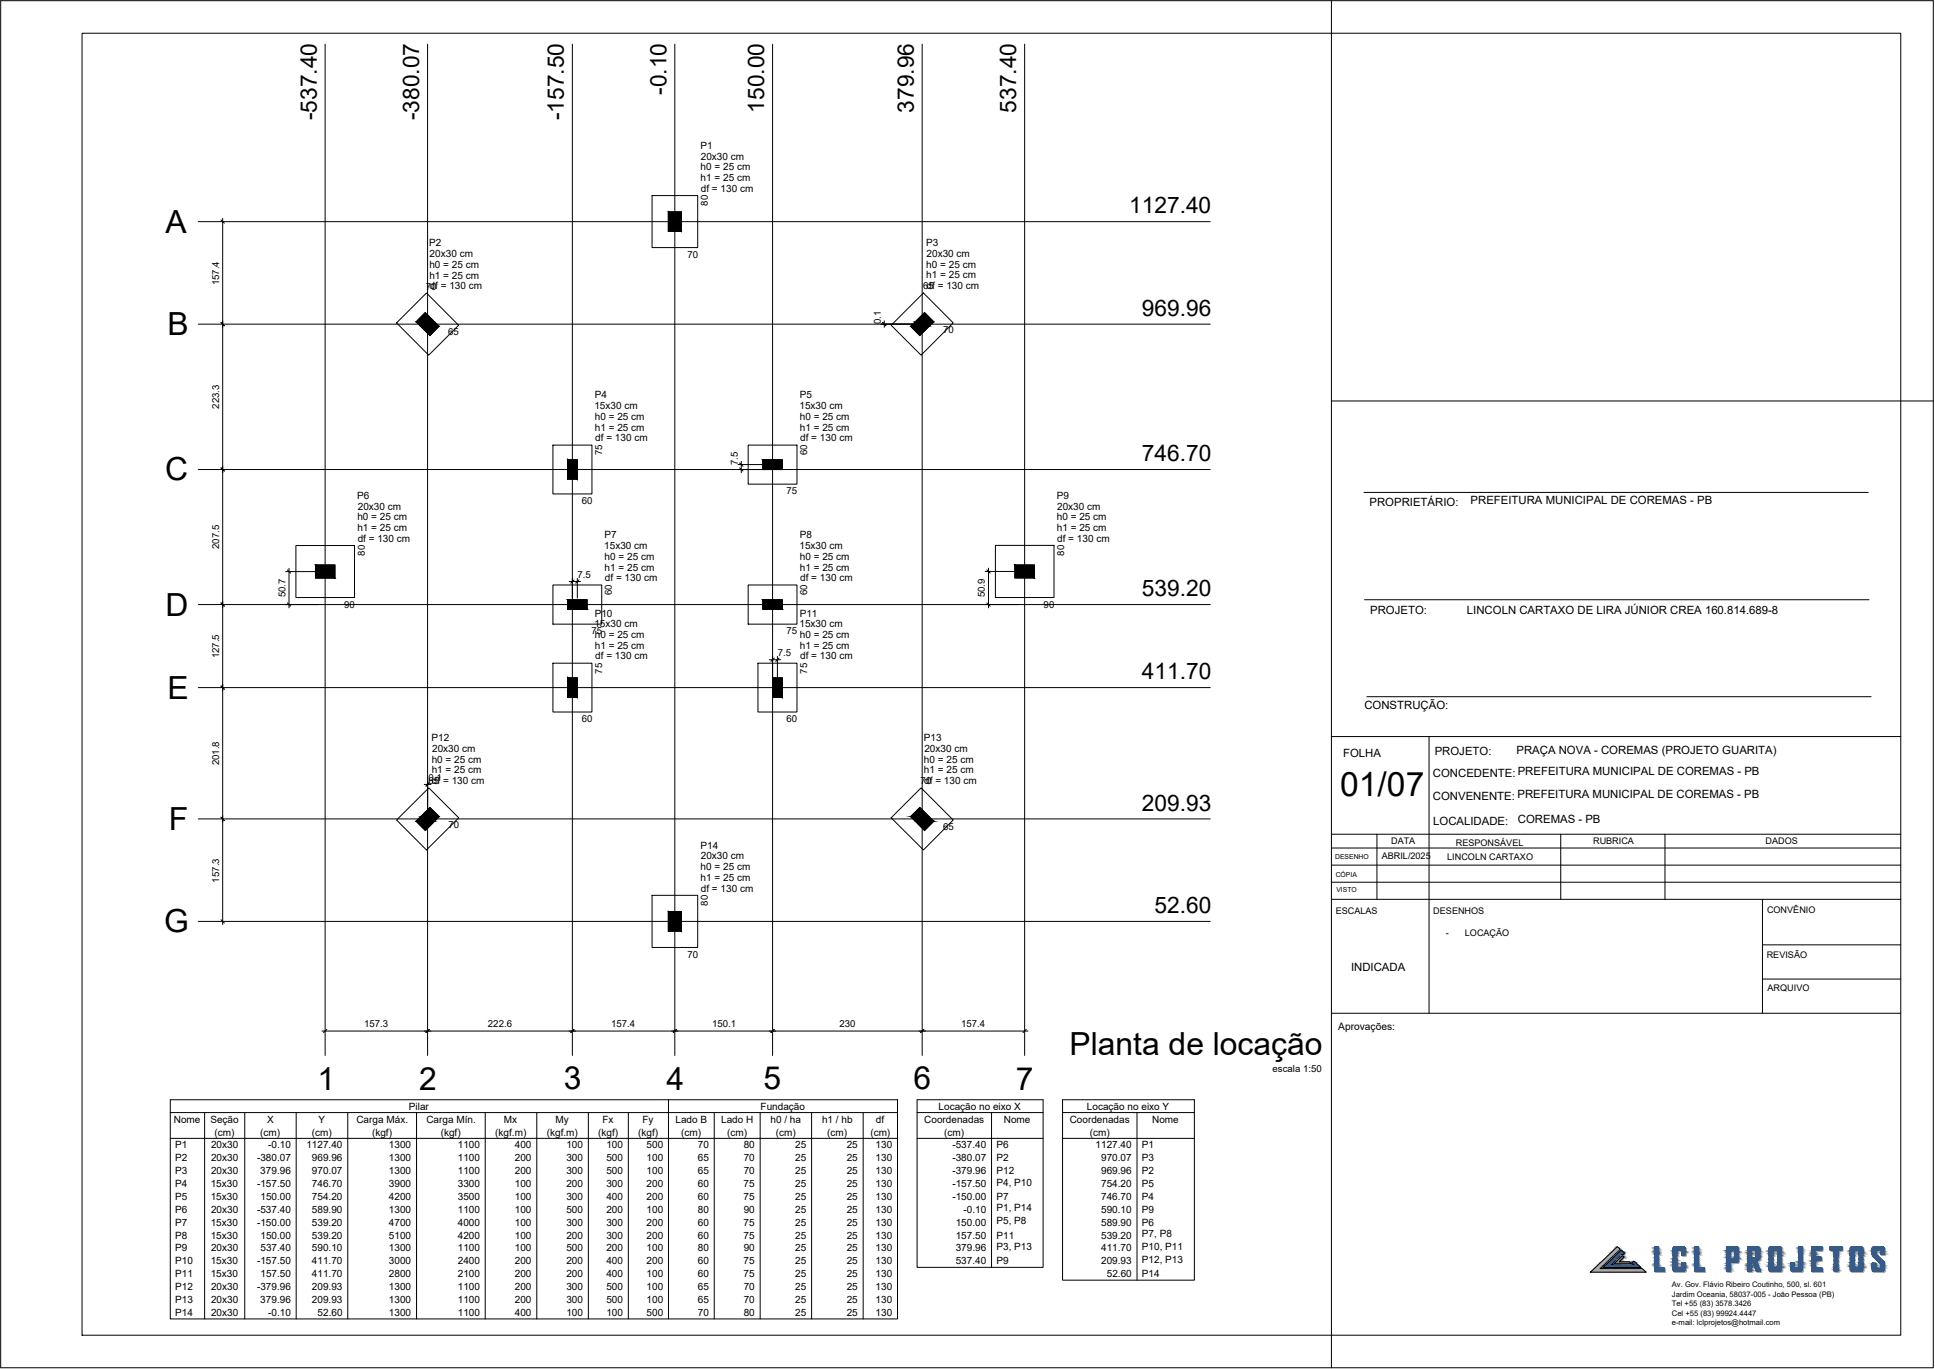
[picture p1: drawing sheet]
<svg xmlns="http://www.w3.org/2000/svg" width="594mm" height="420mm" viewBox="0 0 594 420" stroke-linecap="round" stroke-linejoin="round" font-family="sans-serif">
<defs><g id="words">
<text font-size="10.3" x="411.5" y="244.4">01/07</text>
<g font-size="9.8">
<text x="50.8" y="71.5">A</text>
<text x="51.4" y="103">B</text>
<text x="50.7" y="147.4">C</text>
<text x="50.8" y="189.1">D</text>
<text x="51.4" y="214.5">E</text>
<text x="51.9" y="254.8">F</text>
<text x="50.4" y="286.2">G</text>
<text x="328.4" y="323.9">Planta de locação</text>
<text x="97.5" y="334.4">1</text>
<text x="128.7" y="334.4">2</text>
<text x="173.1" y="334.3">3</text>
<text x="204.6" y="334.4">4</text>
<text x="234.4" y="334.3">5</text>
<text x="280.5" y="334.3">6</text>
<text x="311.9" y="334.4">7</text>
</g>
<g font-size="7">
<text x="204.6" y="29.1" transform="rotate(-90 204.6 29.1)">-0.10</text>
<text x="234.6" y="34.6" transform="rotate(-90 234.6 34.6)">150.00</text>
<text x="280.5" y="34.6" transform="rotate(-90 280.5 34.6)">379.96</text>
<text x="312" y="34.6" transform="rotate(-90 312 34.6)">537.40</text>
<text x="97.2" y="36.9" transform="rotate(-90 97.2 36.9)">-537.40</text>
<text x="128.7" y="36.9" transform="rotate(-90 128.7 36.9)">-380.07</text>
<text x="173.1" y="36.9" transform="rotate(-90 173.1 36.9)">-157.50</text>
<text x="346.7" y="65.4">1127.40</text>
<text x="350.6" y="96.9">969.96</text>
<text x="350.6" y="141.5">746.70</text>
<text x="350.6" y="183">539.20</text>
<text x="350.6" y="208.4">411.70</text>
<text x="350.6" y="248.8">209.93</text>
<text x="354.5" y="280.2">52.60</text>
</g>
<g font-size="3.5">
<text x="420.5" y="155.4">PROPRIETÁRIO:</text>
<text x="451.5" y="154.6">PREFEITURA MUNICIPAL DE COREMAS - PB</text>
<text x="420.7" y="188.3">PROJETO:</text>
<text x="450.4" y="188.3">LINCOLN CARTAXO DE LIRA JÚNIOR CREA 160.814.689-8</text>
<text x="418.9" y="217.5">CONSTRUÇÃO:</text>
<text x="412.4" y="232.4">FOLHA</text>
<text x="440.5" y="231.8">PROJETO:</text>
<text x="465.6" y="231.4">PRAÇA NOVA - COREMAS (PROJETO GUARITA)</text>
<text x="439.9" y="238.4">CONCEDENTE: PREFEITURA MUNICIPAL DE COREMAS - PB</text>
<text x="439.9" y="245.5">CONVENENTE: PREFEITURA MUNICIPAL DE COREMAS - PB</text>
<text x="440" y="253.1">LOCALIDADE:</text>
<text x="466" y="252.5">COREMAS - PB</text>
<text x="414.8" y="297.9">INDICADA</text>
</g>
<g font-size="3.1">
<text x="215.1" y="45.7">P1</text>
<text x="215.1" y="52.3">h0 = 25 cm</text>
<text x="215.2" y="49">20x30 cm</text>
<text x="215.1" y="55.6">h1 = 25 cm</text>
<text x="215.2" y="58.9">df = 130 cm</text>
<text x="131.8" y="75.6">P2</text>
<text x="284.4" y="75.6">P3</text>
<text x="131.8" y="82.2">h0 = 25 cm</text>
<text x="131.9" y="78.9">20x30 cm</text>
<text x="284.4" y="82.2">h0 = 25 cm</text>
<text x="284.5" y="78.9">20x30 cm</text>
<text x="131.8" y="85.5">h1 = 25 cm</text>
<text x="131.9" y="88.8">df = 130 cm</text>
<text x="284.4" y="85.5">h1 = 25 cm</text>
<text x="284.5" y="88.8">df = 130 cm</text>
<text x="182.5" y="125.6">15x30 cm</text>
<text x="182.6" y="122.3">P4</text>
<text x="245.4" y="125.6">15x30 cm</text>
<text x="245.5" y="122.3">P5</text>
<text x="182.6" y="128.9">h0 = 25 cm</text>
<text x="245.6" y="128.9">h0 = 25 cm</text>
<text x="182.6" y="132.2">h1 = 25 cm</text>
<text x="182.8" y="135.5">df = 130 cm</text>
<text x="245.6" y="132.2">h1 = 25 cm</text>
<text x="245.7" y="135.5">df = 130 cm</text>
<text x="109.7" y="153.1">P6</text>
<text x="324.4" y="153.1">P9</text>
<text x="109.7" y="159.7">h0 = 25 cm</text>
<text x="109.9" y="156.4">20x30 cm</text>
<text x="324.5" y="159.6">h0 = 25 cm</text>
<text x="324.6" y="156.4">20x30 cm</text>
<text x="109.7" y="163">h1 = 25 cm</text>
<text x="109.8" y="166.3">df = 130 cm</text>
<text x="185.6" y="165.3">P7</text>
<text x="245.5" y="165.2">P8</text>
<text x="324.5" y="162.9">h1 = 25 cm</text>
<text x="324.6" y="166.2">df = 130 cm</text>
<text x="185.5" y="168.5">15x30 cm</text>
<text x="185.6" y="171.8">h0 = 25 cm</text>
<text x="245.4" y="168.5">15x30 cm</text>
<text x="245.6" y="171.8">h0 = 25 cm</text>
<text x="185.6" y="175.1">h1 = 25 cm</text>
<text x="185.7" y="178.4">df = 130 cm</text>
<text x="245.6" y="175.1">h1 = 25 cm</text>
<text x="245.7" y="178.4">df = 130 cm</text>
<text x="182.6" y="189.2">P10</text>
<text x="245.5" y="189.2">P11</text>
<text x="182.5" y="192.5">15x30 cm</text>
<text x="182.6" y="195.8">h0 = 25 cm</text>
<text x="245.4" y="192.5">15x30 cm</text>
<text x="245.6" y="195.8">h0 = 25 cm</text>
<text x="182.6" y="199.1">h1 = 25 cm</text>
<text x="182.8" y="202.4">df = 130 cm</text>
<text x="245.6" y="199.1">h1 = 25 cm</text>
<text x="245.7" y="202.4">df = 130 cm</text>
<text x="132.5" y="227.5">P12</text>
<text x="283.6" y="227.5">P13</text>
<text x="132.7" y="230.8">20x30 cm</text>
<text x="283.8" y="230.8">20x30 cm</text>
<text x="132.5" y="237.4">h1 = 25 cm</text>
<text x="132.5" y="234.1">h0 = 25 cm</text>
<text x="283.7" y="237.4">h1 = 25 cm</text>
<text x="283.7" y="234.1">h0 = 25 cm</text>
<text x="132.6" y="240.7">df = 130 cm</text>
<text x="283.8" y="240.7">df = 130 cm</text>
<text x="215.1" y="260.5">P14</text>
<text x="215.2" y="263.8">20x30 cm</text>
<text x="215.1" y="267">h0 = 25 cm</text>
<text x="215.1" y="270.3">h1 = 25 cm</text>
<text x="215.2" y="273.6">df = 130 cm</text>
<text x="410.8" y="316.1">Aprovações:</text>
<text x="125.6" y="340.6">Pilar</text>
<text x="233.5" y="340.7">Fundação</text>
<text x="288.2" y="340.7">Locação no eixo X</text>
<text x="333.7" y="340.7">Locação no eixo Y</text>
<text x="53.4" y="344.5">Nome</text>
<text x="64.6" y="344.7">Seção</text>
<text x="82" y="344.6">X</text>
<text x="97.8" y="344.6">Y</text>
<text x="109.4" y="344.6">Carga Máx.</text>
<text x="130.9" y="344.6">Carga Mín.</text>
<text x="154.7" y="344.6">Mx</text>
<text x="170.6" y="344.6">My</text>
<text x="185" y="344.6">Fx</text>
<text x="197.3" y="344.6">Fy</text>
<text x="207.4" y="344.5">Lado B</text>
<text x="221.4" y="344.5">Lado H</text>
<text x="236.6" y="344.5">h0 / ha</text>
<text x="252.4" y="344.5">h1 / hb</text>
<text x="268.9" y="344.5">df</text>
<text x="283.8" y="344.5">Coordenadas</text>
<text x="308.2" y="344.5">Nome</text>
<text x="328.4" y="344.5">Coordenadas</text>
<text x="353.7" y="344.5">Nome</text>
<text x="53.8" y="352.5">P1</text>
<text x="64.8" y="352.4">20x30</text>
<text x="65.9" y="348.6">(cm)</text>
<text x="79.9" y="348.6">(cm)</text>
<text x="82.3" y="352.4">-0.10</text>
<text x="94.1" y="352.4">1127.40</text>
<text x="95.8" y="348.6">(cm)</text>
<text x="114.2" y="348.6">(kgf)</text>
<text x="119.4" y="352.4">1300</text>
<text x="135.3" y="348.6">(kgf)</text>
<text x="140.5" y="352.4">1100</text>
<text x="152.1" y="348.6">(kgf.m)</text>
<text x="158.1" y="352.4">400</text>
<text x="167.9" y="348.6">(kgf.m)</text>
<text x="173.9" y="352.4">100</text>
<text x="183.7" y="348.6">(kgf)</text>
<text x="186.2" y="352.4">100</text>
<text x="196" y="348.6">(kgf)</text>
<text x="198.5" y="352.4">500</text>
<text x="209.2" y="348.6">(cm)</text>
<text x="214.3" y="352.4">70</text>
<text x="223.2" y="348.6">(cm)</text>
<text x="228.3" y="352.4">80</text>
<text x="238.2" y="348.6">(cm)</text>
<text x="244.1" y="352.4">25</text>
<text x="254" y="348.6">(cm)</text>
<text x="260" y="352.4">25</text>
<text x="267.2" y="348.6">(cm)</text>
<text x="268.8" y="352.4">130</text>
<text x="289.9" y="348.6">(cm)</text>
<text x="292.4" y="352.4">-537.40</text>
<text x="305.9" y="352.4">P6</text>
<text x="334.6" y="348.6">(cm)</text>
<text x="336.4" y="352.4">1127.40</text>
<text x="350.6" y="352.5">P1</text>
<text x="53.8" y="356.4">P2</text>
<text x="64.8" y="356.4">20x30</text>
<text x="78.9" y="356.4">-380.07</text>
<text x="95.8" y="356.4">969.96</text>
<text x="119.4" y="356.4">1300</text>
<text x="140.5" y="356.4">1100</text>
<text x="158.1" y="356.4">200</text>
<text x="173.9" y="356.4">300</text>
<text x="186.2" y="356.4">500</text>
<text x="198.5" y="356.4">100</text>
<text x="214.2" y="356.4">65</text>
<text x="228.3" y="356.4">70</text>
<text x="244.1" y="356.4">25</text>
<text x="260" y="356.4">25</text>
<text x="268.8" y="356.4">130</text>
<text x="292.4" y="356.4">-380.07</text>
<text x="305.9" y="356.4">P2</text>
<text x="338.1" y="356.4">970.07</text>
<text x="350.6" y="356.4">P3</text>
<text x="53.8" y="360.3">P3</text>
<text x="53.8" y="364.3">P4</text>
<text x="64.7" y="364.3">15x30</text>
<text x="64.8" y="360.3">20x30</text>
<text x="78.9" y="364.3">-157.50</text>
<text x="79.9" y="360.3">379.96</text>
<text x="95.8" y="360.3">970.07</text>
<text x="95.8" y="364.3">746.70</text>
<text x="119.4" y="360.3">1300</text>
<text x="119.4" y="364.3">3900</text>
<text x="140.5" y="360.3">1100</text>
<text x="140.5" y="364.3">3300</text>
<text x="158.1" y="360.3">200</text>
<text x="158.1" y="364.3">100</text>
<text x="173.9" y="360.3">300</text>
<text x="173.9" y="364.3">200</text>
<text x="186.2" y="360.3">500</text>
<text x="186.2" y="364.3">300</text>
<text x="198.5" y="360.3">100</text>
<text x="198.5" y="364.3">200</text>
<text x="214.2" y="360.3">65</text>
<text x="214.3" y="364.3">60</text>
<text x="228.3" y="364.3">75</text>
<text x="228.3" y="360.3">70</text>
<text x="244.1" y="360.3">25</text>
<text x="244.1" y="364.3">25</text>
<text x="260" y="360.3">25</text>
<text x="260" y="364.3">25</text>
<text x="268.8" y="360.3">130</text>
<text x="268.8" y="364.3">130</text>
<text x="292.4" y="360.3">-379.96</text>
<text x="292.4" y="364.3">-157.50</text>
<text x="305.9" y="360.4">P12</text>
<text x="305.9" y="363.9">P4, P10</text>
<text x="338.1" y="360.3">969.96</text>
<text x="338.1" y="364.3">754.20</text>
<text x="350.6" y="360.4">P2</text>
<text x="350.6" y="364.3">P5</text>
<text x="53.8" y="368.3">P5</text>
<text x="64.7" y="368.3">15x30</text>
<text x="80" y="368.3">150.00</text>
<text x="95.8" y="368.3">754.20</text>
<text x="119.4" y="368.3">4200</text>
<text x="140.5" y="368.3">3500</text>
<text x="158.1" y="368.3">100</text>
<text x="173.9" y="368.3">300</text>
<text x="186.2" y="368.3">400</text>
<text x="198.5" y="368.3">200</text>
<text x="214.3" y="368.3">60</text>
<text x="228.3" y="368.3">75</text>
<text x="244.1" y="368.3">25</text>
<text x="260" y="368.3">25</text>
<text x="268.8" y="368.3">130</text>
<text x="292.4" y="368.3">-150.00</text>
<text x="305.9" y="368.3">P7</text>
<text x="305.9" y="371.8">P1, P14</text>
<text x="338.1" y="368.3">746.70</text>
<text x="350.6" y="368.3">P4</text>
<text x="53.8" y="372.2">P6</text>
<text x="53.8" y="376.2">P7</text>
<text x="64.7" y="376.2">15x30</text>
<text x="64.8" y="372.2">20x30</text>
<text x="78.9" y="372.2">-537.40</text>
<text x="78.9" y="376.2">-150.00</text>
<text x="95.8" y="372.2">589.90</text>
<text x="95.8" y="376.2">539.20</text>
<text x="119.4" y="372.2">1300</text>
<text x="119.4" y="376.2">4700</text>
<text x="140.5" y="372.2">1100</text>
<text x="140.5" y="376.2">4000</text>
<text x="158.1" y="372.2">100</text>
<text x="158.1" y="376.2">100</text>
<text x="173.9" y="372.2">500</text>
<text x="173.9" y="376.2">300</text>
<text x="186.2" y="372.2">200</text>
<text x="186.2" y="376.2">300</text>
<text x="198.5" y="372.2">100</text>
<text x="198.5" y="376.2">200</text>
<text x="214.3" y="372.2">80</text>
<text x="214.3" y="376.2">60</text>
<text x="228.3" y="376.2">75</text>
<text x="228.3" y="372.2">90</text>
<text x="244.1" y="372.2">25</text>
<text x="244.1" y="376.2">25</text>
<text x="260" y="372.2">25</text>
<text x="260" y="376.2">25</text>
<text x="268.8" y="372.2">130</text>
<text x="268.8" y="376.2">130</text>
<text x="293.4" y="376.2">150.00</text>
<text x="295.8" y="372.2">-0.10</text>
<text x="305.9" y="375.8">P5, P8</text>
<text x="338.1" y="372.2">590.10</text>
<text x="338.1" y="376.2">589.90</text>
<text x="350.6" y="372.2">P9</text>
<text x="350.6" y="376.2">P6</text>
<text x="53.8" y="380.1">P8</text>
<text x="64.7" y="380.1">15x30</text>
<text x="80" y="380.1">150.00</text>
<text x="95.8" y="380.1">539.20</text>
<text x="119.4" y="380.1">5100</text>
<text x="140.5" y="380.1">4200</text>
<text x="158.1" y="380.1">100</text>
<text x="173.9" y="380.1">200</text>
<text x="186.2" y="380.1">300</text>
<text x="198.5" y="380.1">200</text>
<text x="214.3" y="380.1">60</text>
<text x="228.3" y="380.1">75</text>
<text x="244.1" y="380.1">25</text>
<text x="260" y="380.1">25</text>
<text x="268.8" y="380.1">130</text>
<text x="293.4" y="380.1">157.50</text>
<text x="305.9" y="380.2">P11</text>
<text x="305.9" y="383.7">P3, P13</text>
<text x="338.1" y="380.1">539.20</text>
<text x="350.6" y="379.7">P7, P8</text>
<text x="350.6" y="383.7">P10, P11</text>
<text x="53.8" y="384.1">P9</text>
<text x="53.8" y="388">P10</text>
<text x="64.7" y="388">15x30</text>
<text x="64.8" y="384.1">20x30</text>
<text x="78.9" y="388">-157.50</text>
<text x="80" y="384.1">537.40</text>
<text x="95.8" y="384.1">590.10</text>
<text x="95.8" y="388">411.70</text>
<text x="119.4" y="384.1">1300</text>
<text x="119.4" y="388">3000</text>
<text x="140.5" y="384.1">1100</text>
<text x="140.5" y="388">2400</text>
<text x="158.1" y="384.1">100</text>
<text x="158.1" y="388">200</text>
<text x="173.9" y="384.1">500</text>
<text x="173.9" y="388">200</text>
<text x="186.2" y="384.1">200</text>
<text x="186.2" y="388">400</text>
<text x="198.5" y="384.1">100</text>
<text x="198.5" y="388">200</text>
<text x="214.3" y="384.1">80</text>
<text x="214.3" y="388">60</text>
<text x="228.3" y="388">75</text>
<text x="228.3" y="384.1">90</text>
<text x="244.1" y="384.1">25</text>
<text x="244.1" y="388">25</text>
<text x="260" y="384.1">25</text>
<text x="260" y="388">25</text>
<text x="268.8" y="384.1">130</text>
<text x="268.8" y="388">130</text>
<text x="293.4" y="384.1">379.96</text>
<text x="293.4" y="388">537.40</text>
<text x="305.9" y="388">P9</text>
<text x="338.1" y="384.1">411.70</text>
<text x="338.1" y="388">209.93</text>
<text x="350.6" y="387.6">P12, P13</text>
<text x="53.8" y="392">P11</text>
<text x="53.8" y="396">P12</text>
<text x="64.7" y="392">15x30</text>
<text x="64.8" y="395.9">20x30</text>
<text x="78.9" y="395.9">-379.96</text>
<text x="80" y="392">157.50</text>
<text x="95.8" y="392">411.70</text>
<text x="95.8" y="395.9">209.93</text>
<text x="119.4" y="392">2800</text>
<text x="119.4" y="395.9">1300</text>
<text x="140.5" y="392">2100</text>
<text x="140.5" y="395.9">1100</text>
<text x="158.1" y="392">200</text>
<text x="158.1" y="395.9">200</text>
<text x="173.9" y="392">200</text>
<text x="173.9" y="395.9">300</text>
<text x="186.2" y="392">400</text>
<text x="186.2" y="395.9">500</text>
<text x="198.5" y="392">100</text>
<text x="198.5" y="395.9">100</text>
<text x="214.2" y="395.9">65</text>
<text x="214.3" y="392">60</text>
<text x="228.3" y="392">75</text>
<text x="228.3" y="395.9">70</text>
<text x="244.1" y="392">25</text>
<text x="244.1" y="395.9">25</text>
<text x="260" y="392">25</text>
<text x="260" y="395.9">25</text>
<text x="268.8" y="392">130</text>
<text x="268.8" y="395.9">130</text>
<text x="339.8" y="392">52.60</text>
<text x="350.6" y="392">P14</text>
<text x="53.8" y="399.9">P13</text>
<text x="64.8" y="399.9">20x30</text>
<text x="79.9" y="399.9">379.96</text>
<text x="95.8" y="399.9">209.93</text>
<text x="119.4" y="399.9">1300</text>
<text x="140.5" y="399.9">1100</text>
<text x="158.1" y="399.9">200</text>
<text x="173.9" y="399.9">300</text>
<text x="186.2" y="399.9">500</text>
<text x="198.5" y="399.9">100</text>
<text x="214.2" y="399.9">65</text>
<text x="228.3" y="399.9">70</text>
<text x="244.1" y="399.9">25</text>
<text x="260" y="399.9">25</text>
<text x="268.8" y="399.9">130</text>
<text x="53.8" y="403.9">P14</text>
<text x="64.8" y="403.9">20x30</text>
<text x="82.3" y="403.9">-0.10</text>
<text x="97.5" y="403.9">52.60</text>
<text x="119.4" y="403.9">1300</text>
<text x="140.5" y="403.9">1100</text>
<text x="158.1" y="403.9">400</text>
<text x="173.9" y="403.9">100</text>
<text x="186.2" y="403.9">100</text>
<text x="198.5" y="403.9">500</text>
<text x="214.3" y="403.9">70</text>
<text x="228.3" y="403.9">80</text>
<text x="244.1" y="403.9">25</text>
<text x="260" y="403.9">25</text>
<text x="268.8" y="403.9">130</text>
</g>
<g font-size="3">
<text x="217.3" y="63.2" transform="rotate(-90 217.3 63.2)">80</text>
<text x="211" y="79.2">70</text>
<text x="67.3" y="87.5" transform="rotate(-90 67.3 87.5)">157.4</text>
<text x="130.8" y="88.9">70</text>
<text x="283.4" y="88.8">65</text>
<text x="270.4" y="99.4" transform="rotate(-90 270.4 99.4)">0.1</text>
<text x="137.6" y="103">65</text>
<text x="289.5" y="102.2">70</text>
<text x="67.3" y="125.4" transform="rotate(-90 67.3 125.4)">223.3</text>
<text x="184.9" y="139.7" transform="rotate(-90 184.9 139.7)">75</text>
<text x="226.5" y="142.8" transform="rotate(-90 226.5 142.8)">7.5</text>
<text x="247.8" y="139.7" transform="rotate(-90 247.8 139.7)">60</text>
<text x="178.6" y="154.7">60</text>
<text x="241.5" y="151.7">75</text>
<text x="67.3" y="168.5" transform="rotate(-90 67.3 168.5)">207.5</text>
<text x="112" y="170.6" transform="rotate(-90 112 170.6)">80</text>
<text x="326.7" y="170.5" transform="rotate(-90 326.7 170.5)">80</text>
<text x="177.3" y="177.4">7.5</text>
<text x="87.7" y="183.3" transform="rotate(-90 87.7 183.3)">50.7</text>
<text x="187.9" y="182.7" transform="rotate(-90 187.9 182.7)">60</text>
<text x="247.8" y="182.7" transform="rotate(-90 247.8 182.7)">60</text>
<text x="302.4" y="183.3" transform="rotate(-90 302.4 183.3)">50.9</text>
<text x="105.7" y="186.6">90</text>
<text x="320.4" y="186.5">90</text>
<text x="181.6" y="194.7">75</text>
<text x="241.5" y="194.7">75</text>
<text x="67.3" y="202.1" transform="rotate(-90 67.3 202.1)">127.5</text>
<text x="238.8" y="201.4">7.5</text>
<text x="184.9" y="206.7" transform="rotate(-90 184.9 206.7)">75</text>
<text x="247.8" y="206.7" transform="rotate(-90 247.8 206.7)">75</text>
<text x="178.6" y="221.7">60</text>
<text x="241.5" y="221.7">60</text>
<text x="67.3" y="234.9" transform="rotate(-90 67.3 234.9)">201.8</text>
<text x="131.6" y="239.6">0.1</text>
<text x="131.5" y="240.7">65</text>
<text x="282.7" y="240.7">70</text>
<text x="137.7" y="254.1">70</text>
<text x="289.5" y="254.8">65</text>
<text x="67.3" y="270.8" transform="rotate(-90 67.3 270.8)">157.3</text>
<text x="217.3" y="277.9" transform="rotate(-90 217.3 277.9)">80</text>
<text x="211" y="293.9">70</text>
<text x="111.8" y="315.3">157.3</text>
<text x="149.8" y="315.3">222.6</text>
<text x="187.7" y="315.3">157.4</text>
<text x="218.6" y="315.3">150.1</text>
<text x="257.7" y="315.3">230</text>
<text x="295.1" y="315.3">157.4</text>
<text x="390.7" y="329.1">escala 1:50</text>
</g>
<g font-size="2.8">
<text x="424.2" y="263.5">ABRIL/2025</text>
<text x="427.1" y="259.1">DATA</text>
<text x="447" y="259.7">RESPONSÁVEL</text>
<text x="489.1" y="259.2">RUBRICA</text>
<text x="542.1" y="259.2">DADOS</text>
<text x="444.3" y="264">LINCOLN CARTAXO</text>
<text x="410.1" y="280.5">ESCALAS</text>
<text x="440.1" y="280.5">DESENHOS</text>
<text x="542.5" y="280.1">CONVÊNIO</text>
<text x="443.9" y="287.2">-</text>
<text x="449.7" y="287.2">LOCAÇÃO</text>
<text x="542.4" y="294">REVISÃO</text>
<text x="542.7" y="304.1">ARQUIVO</text>
</g>
<g font-size="2.3">
<text x="513.3" y="395">Av. Gov. Flávio Ribeiro Coutinho, 500, sl. 601</text>
<text x="513.3" y="397.9">Jardim Oceania, 58037-005 - João Pessoa (PB)</text>
<text x="513.3" y="400.9">Tel +55 (83) 3578.3426</text>
<text x="513.3" y="403.8">Cel +55 (83) 99924.4447</text>
<text x="513.3" y="406.6">e-mail: lclprojetos@hotmail.com</text>
</g>
<g font-size="2.1">
<text x="409.9" y="263.5">DESENHO</text>
<text x="410.1" y="269.1">CÓPIA</text>
<text x="410.3" y="273.9">VISTO</text>
</g>
</g></defs>
<g fill="none" stroke="#000" stroke-width=".31">
<path d="M205.2 65h4v6h-4zM130.6 95.9l4.2 4.3-2.8 2.8-4.2-4.2zM279.6 100.2l4.2-4.3 2.9 2.9-4.3 4.2zM174.2 141.1h3v6h-3zM234.2 141.1h6v3h-6zM96.9 173.4h5.9v4h-5.9zM311.6 173.4h6v4h-6zM174.2 184.1h6.1v2.9h-6.1zM234.2 184.1h6v2.9h-6zM174.2 208h3v6h-3zM237.2 208h3v6h-3zM127.8 252.1l4.2-4.3 2.8 2.8-4.2 4.3z"/>
<path d="M279.6 250.6l2.8-2.8 4.3 4.3-2.9 2.8zM205.2 279.8h4v6h-4z"/>
</g>
<!-- layer: LC-Hachuras dos pilares -->
<g fill="#000" stroke="#000" stroke-width=".31">
<path d="M127.8 98.8h5.6l1.4 1.4zM130.6 95.9l2.8 2.9h-5.6zM281 98.8h5.7l-1.5 1.4zM283.8 95.9l2.9 2.9h-5.7zM129.2 250.6h5.6l-1.4 1.5zM129.2 250.6l2.8-2.8 2.8 2.8zM279.6 250.6h5.6l1.5 1.5zM282.4 247.8l2.8 2.8h-5.6z"/>
<path d="M205.2 65l4 6v-6zM205.2 65l4 6h-4z"/>
<path d="M127.8 98.8l1.4 1.4h5.6zM129.2 100.2h5.6l-2.8 2.8z"/>
<path d="M279.6 100.2h5.6l-4.2-1.4zM279.6 100.2h5.6l-2.8 2.8z"/>
<path d="M174.2 141.1l3 6v-6zM174.2 141.1l3 6h-3z"/>
<path d="M234.2 141.1l6 3v-3zM234.2 141.1l6 3h-6z"/>
<path d="M96.9 173.4l5.9 4v-4zM96.9 173.4l5.9 4h-5.9z"/>
<path d="M311.6 173.4l6 4v-4zM311.6 173.4l6 4h-6z"/>
<path d="M174.2 184.1l6.1 2.9v-2.9zM174.2 184.1l6.1 2.9h-6.1z"/>
<path d="M234.2 184.1l6 2.9v-2.9zM234.2 184.1l6 2.9h-6z"/>
<path d="M174.2 208l3 6v-6zM174.2 208l3 6h-3z"/>
<path d="M237.2 208l3 6v-6zM237.2 208l3 6h-3z"/>
<path d="M129.2 250.6l-1.4 1.5h5.6zM127.8 252.1h5.6l-2.8 2.8z"/>
<path d="M279.6 250.6l1.4 1.5h5.7zM281 252.1h5.7l-2.9 2.8z"/>
<path d="M205.2 279.8l4 6v-6zM205.2 279.8l4 6h-4z"/>
</g>
<g fill="none" stroke="#000" stroke-width=".31">
<path d="M200.2 60h14v16h-14zM121.8 99.1l9.1-9.2 9.9 9.9-9.2 9.2zM283.5 89.9l9.2 9.2-9.9 9.9-9.2-9.2zM169.8 136.6h11.9v15h-11.9zM229.7 136.6h15v12h-15zM90.8 167.4h18v16h-18zM169.8 179.5h14.9v12.1h-14.9zM229.7 179.5h15v12.1h-15zM305.6 167.4h18v16h-18zM169.8 203.5h11.9v15h-11.9zM232.7 203.5h12v15h-12zM121.8 251.7l9.9-9.9 9.1 9.2-9.9 9.9z"/>
<path d="M282.8 241.8l9.9 9.9-9.2 9.2-9.9-9.9zM200.2 274.8h14v16h-14z"/>
</g>
<!-- layer: LC-Cotas -->
<g fill="none" stroke="#000" stroke-width=".31">
<path d="M68.4 67v216.8M270.5 99.4h10.6M271.5 98.5v2M226.6 142.6h8.6M226.6 144.1h8.6M227.6 141.6v3.5M87.7 175.4h10.1M88.7 174.4v12.2M174.8 178.5h3.4M175.7 177.5v6.1M177.2 177.5v6.1M302.5 175.4h10.1"/>
<path d="M303.5 174.4v12.2M87.7 185.5h10.1M302.5 185.5h10.1M236.2 202.5h3.5M237.2 201.5v7.5M238.7 201.5v7.5M130.3 240.7h2M131.3 249.3v-9.6v9.6M98.8 316.4h216.8"/>
</g>
<!-- layer: 0 -->
<g fill="none" stroke="#000" stroke-width=".31">
<path d="M.2 .2h593.4v419.6h-593.4zM25.2 10.2h558.4v399.6h-558.4zM408.8 .2v419.6M67.9 67.5l1 1M67.9 99l1 1M271 98.9l1 1.1M408.8 123.1h184.8M67.9 143.6l1 1M227.1 142.1l1 1M227.1 143.6l1 1M88.2 174.9l1 1M176.2 178l-.9 1"/>
<path d="M177.8 178l-1.1 1M303 174.9l1 1M67.9 185l1 1.1M88.2 185l1 1.1M303 185l1 1.1M67.9 210.5l1 1M237.7 202l-1 1M239.2 202l-1 1M67.9 250.8l1 1M130.8 241.3l1-1.1-1 1.1M67.9 282.3l1 1M100.3 315.9l-.9 1"/>
<path d="M131.8 315.9l-1 1M176.2 315.9l-.9 1M207.7 315.9l-1 1M237.7 315.9l-1 1M283.6 315.9l-1 1M315.1 315.9l-1 1"/>
</g>
<!-- layer: LC-Eixos -->
<g fill="none" stroke="#000" stroke-width=".31">
<path d="M99.8 13.5v310.4M131.3 13.5v310.4M175.7 13.5v310.4M207.2 13.5v310.4M237.2 13.5v310.4M283.1 13.5v310.4M314.6 13.5v310.4M60.9 68h310.7M60.9 99.5h310.7M60.9 144.1h310.7M60.9 185.5h310.7M60.9 211h310.7"/>
<path d="M60.9 251.3h310.7M60.9 282.8h310.7"/>
</g>
<!-- layer: LC-Tabelas -->
<g fill="none" stroke="#000" stroke-width=".31">
<path d="M52.3 337.5h223.2v67.3h-223.2zM205.2 337.5v67.3M275.5 337.5v4h-223.2M281.6 337.5h38.7v51.5h-38.7zM326.2 337.5h40.5v55.4h-40.5zM52.3 349.4h223.2M62.8 341.5v63.3M75.1 341.5v63.3M90.9 341.5v63.3M106.8 341.5v63.3M127.9 341.5v63.3M149 341.5v63.3"/>
<path d="M164.8 341.5v63.3M180.6 341.5v63.3M192.9 341.5v63.3M219.3 341.5v63.3M233.4 341.5v63.3M249.2 341.5v63.3M265 341.5v63.3M281.6 341.5h38.7M281.6 349.4h38.7M304.4 341.5v47.5M326.2 341.5h40.5M326.2 349.4h40.5"/>
<path d="M349.1 341.5v51.4"/>
</g>
<!-- layer: carimbo -->
<g fill="none" stroke="#000" stroke-width=".31">
<path d="M418.8 151.1h154.8M418.9 184.1h154.9M419.7 213.8h154.8M408.8 226.1h174.8M438.7 226.1v84.9M408.8 256h174.8M422.7 256v20M479.2 256v20M511.2 256v20M408.8 276h174.8M408.8 270.8h174.8M408.8 265.5h174.8"/>
<path d="M408.8 260.3h174.8M541.1 276v35M541.1 290h42.5M408.8 311h174.8M541.1 300.5h42.5"/>
</g>
<!-- layer: LOGO LCL -->
<g fill="#a8a9aa" stroke="#a8a9aa" stroke-width=".31">
<path d="M498.2 385.1h.1z"/>
<path d="M497.7 385.9h.9z"/>
<path d="M501.4 387.3h.3z"/>
<path d="M501.5 387.3h.2z"/>
<path d="M495.6 387.9h5.2z"/>
<path d="M501.6 388.1h1.1z"/>
<path d="M575.7 382.9l2.7 .1zM575.5 383h2.9z"/>
<path d="M514.6 382.9l2.8 .1zM514.3 383h3.1z"/>
<path d="M569 382.9l2.9 .1zM568.7 383h3.2z"/>
<path d="M544.1 382.9l2.8 .1zM543.8 383h3.1z"/>
<path d="M530.4 382.9l3.3 .1zM530.4 382.9l3.3 .1z"/>
<path d="M536.9 382.9l3.3 .1zM536.9 382.9l3.3 .1z"/>
<path d="M562.1 382.9l3.7 .1zM562.1 382.9l3.7 .1z"/>
<path d="M556.6 382.9l3 .1zM556.6 382.9l3 .1z"/>
<path d="M552.5 382.9l1.1 .1zM552.5 382.9l1.1 .1z"/>
<path d="M520.6 382.9l1.2 .1zM520.6 382.9l1.2 .1z"/>
<path d="M508.3 382.9l1.1 .1zM508.3 382.9l1.1 .1z"/>
<path d="M552.5 383h1.1zM552.5 383h1.1z"/>
<path d="M536.9 383h3.4zM536.9 383h3.4z"/>
<path d="M530.4 383h3.4zM530.4 383h3.4z"/>
<path d="M520.6 383h1.2zM520.6 383h1.2z"/>
<path d="M508.3 383h1.1zM508.3 383h1.1z"/>
<path d="M556.6 383h3zM556.6 383h3z"/>
<path d="M575.5 383l3.1 .1zM575.3 383.1h3.3z"/>
<path d="M514.3 383l3.2 .1zM514.1 383.1h3.4z"/>
<path d="M568.7 383l3.4 .1zM568.5 383.1h3.6z"/>
<path d="M543.8 383l3.3 .1zM543.6 383.1h3.5z"/>
<path d="M530.4 383l3.5 .1zM530.4 383l3.5 .1z"/>
<path d="M536.9 383l3.5 .1zM536.9 383l3.5 .1z"/>
<path d="M514.1 383.1h3.4zM514.1 383.1h3.4z"/>
<path d="M562.1 383l3.7 .1zM562.1 383l3.7 .1z"/>
<path d="M556.6 383l3 .1zM556.6 383l3 .1z"/>
<path d="M552.5 383l1.1 .2v-.2zM552.5 383l1.1 .2h-1.1z"/>
<path d="M520.6 383l1.2 .2v-.2zM520.6 383l1.2 .2h-1.2z"/>
<path d="M508.3 383l1.1 .2v-.2zM508.3 383l1.1 .2h-1.1z"/>
<path d="M552.5 383.2h1.1zM552.5 383.2h1.1z"/>
<path d="M536.9 383.1l3.6 .1-.1-.1zM536.9 383.1l3.6 .1h-3.6z"/>
<path d="M530.4 383.1l3.6 .1-.1-.1zM530.4 383.1l3.6 .1h-3.6z"/>
<path d="M520.6 383.2h1.2zM520.6 383.2h1.2z"/>
<path d="M508.3 383.2h1.1zM508.3 383.2h1.1z"/>
<path d="M556.6 383.1l3 .1v-.1zM556.6 383.1l3 .1h-3z"/>
<path d="M575.3 383.1l3.4 .2-.1-.2zM575.3 383.1l3.4 .2h-3.5zM575.2 383.3h3.5zM575.2 383.3h3.5z"/>
<path d="M514.1 383.1l3.6 .2-.2-.2zM514.1 383.1l3.6 .2h-3.7z"/>
<path d="M568.5 383.1l3.7 .2-.1-.2zM568.5 383.1l3.7 .2h-3.7z"/>
<path d="M543.6 383.1l3.6 .2-.1-.2zM543.6 383.1l3.6 .2h-3.7z"/>
<path d="M530.4 383.2l3.6 .1zM530.4 383.2l3.6 .1z"/>
<path d="M536.9 383.2l3.6 .1zM536.9 383.2l3.6 .1z"/>
<path d="M514 383.3h3.7zM514 383.3h3.7z"/>
<path d="M562.1 383.1l3.7 .4v-.4zM562.1 383.1l3.7 .4h-3.7z"/>
<path d="M556.6 383.2l3 .3v-.3zM556.6 383.2l3 .3h-3z"/>
<path d="M575.2 383.3l3.6 .2-.1-.2zM575.2 383.3l3.6 .2h-3.7zM575.1 383.5h3.7zM575.1 383.5h3.7z"/>
<path d="M568.5 383.3l3.7 .2v-.2zM568.5 383.3l3.7 .2h-3.8z"/>
<path d="M543.5 383.3l3.8 .2-.1-.2zM543.5 383.3l3.8 .2h-3.8z"/>
<path d="M514 383.3l3.7 .2v-.2zM514 383.3l3.7 .2h-3.7z"/>
<path d="M536.9 383.3l3.7 .2-.1-.2zM536.9 383.3l3.7 .2h-3.7z"/>
<path d="M530.4 383.3l3.6 .2v-.2zM530.4 383.3l3.6 .2h-3.6z"/>
<path d="M520.6 383.2l1.2 .3v-.3zM520.6 383.2l1.2 .3h-1.2z"/>
<path d="M508.3 383.2l1.1 .3v-.3zM508.3 383.2l1.1 .3h-1.1z"/>
<path d="M552.5 383.2l1.1 .3v-.3zM552.5 383.2l1.1 .3h-1.1z"/>
<path d="M514 383.5l3.7 .1zM514 383.5l3.7 .1z"/>
<path d="M536.9 383.5l3.7 .1zM536.9 383.5l3.7 .1z"/>
<path d="M530.4 383.5l3.6 .1zM530.4 383.5l3.6 .1z"/>
<path d="M552.5 383.5l1.1 .1zM552.5 383.5l1.1 .1z"/>
<path d="M575.1 383.5l3.7 .1zM575.1 383.5l3.7 .1z"/>
<path d="M514 383.6h3.7zM514 383.6h3.7z"/>
<path d="M568.4 383.5l3.8 .1zM568.4 383.5l3.8 .1z"/>
<path d="M543.5 383.5l3.8 .1zM543.5 383.5l3.8 .1z"/>
<path d="M568.4 383.6h3.8zM568.4 383.6h3.8z"/>
<path d="M543.5 383.6h3.8zM543.5 383.6h3.8z"/>
<path d="M575.1 383.6h3.7zM575.1 383.6h3.7z"/>
<path d="M536.9 383.6h3.7zM536.9 383.6h3.7z"/>
<path d="M530.4 383.6h3.6zM530.4 383.6h3.6z"/>
<path d="M520.6 383.5l1.2 .1zM520.6 383.5l1.2 .1z"/>
<path d="M508.3 383.5l1.1 .1zM508.3 383.5l1.1 .1z"/>
<path d="M556.6 383.5l3 .1v-.1zM556.6 383.5l3 .1h-3z"/>
<path d="M514 383.6l3.7 .1zM514 383.6l3.7 .1z"/>
<path d="M536.9 383.6l3.7 .1zM536.9 383.6l3.7 .1z"/>
<path d="M530.4 383.6l3.6 .1zM530.4 383.6l3.6 .1z"/>
<path d="M556.6 383.6l3 .2v-.2zM556.6 383.6l3 .2h-3z"/>
<path d="M562.1 383.5l3.7 .3v-.3zM562.1 383.5l3.7 .3h-3.7z"/>
<path d="M514 383.7l3.7 .1zM514 383.7l3.7 .1z"/>
<path d="M568.4 383.6l3.8 .2v-.2zM568.4 383.6l3.8 .2h-3.8z"/>
<path d="M543.5 383.6l3.8 .2v-.2zM543.5 383.6l3.8 .2h-3.8z"/>
<path d="M575.1 383.6l3.7 .2v-.2zM575.1 383.6l3.7 .2h-3.7z"/>
<path d="M536.9 383.7l3.7 .1zM536.9 383.7l3.7 .1z"/>
<path d="M568.4 383.8h3.8zM568.4 383.8h3.8z"/>
<path d="M543.5 383.8h3.8zM543.5 383.8h3.8z"/>
<path d="M575.1 383.8h3.7zM575.1 383.8h3.7z"/>
<path d="M530.4 383.7l3.6 .2v-.2zM530.4 383.7l3.6 .2h-3.6z"/>
<path d="M575.1 383.8l3.7 .1zM575.1 383.8l3.7 .1z"/>
<path d="M562.1 383.8l3.7 .1zM562.1 383.8l3.7 .1z"/>
<path d="M556.6 383.8l3 .1zM556.6 383.8l3 .1z"/>
<path d="M568.4 383.8l3.8 .1zM568.4 383.8l3.8 .1z"/>
<path d="M543.5 383.8l3.8 .1zM543.5 383.8l3.8 .1z"/>
<path d="M536.9 383.8l3.7 .1zM536.9 383.8l3.7 .1z"/>
<path d="M530.4 383.9h3.6zM530.4 383.9h3.6z"/>
<path d="M514 383.8l3.7 .1zM514 383.8l3.7 .1z"/>
<path d="M516.6 383.9h1.1zM516.6 383.9h1.1z"/>
<path d="M514 383.9h1.1zM514 383.9h1.1z"/>
<path d="M539.4 383.9h1.2zM539.4 383.9h1.2z"/>
<path d="M562.1 383.9h3.7zM562.1 383.9h3.7z"/>
<path d="M556.6 383.9h3zM556.6 383.9h3z"/>
<path d="M532.9 383.9h1.1zM532.9 383.9h1.1z"/>
<path d="M530.4 383.9h1.1zM530.4 383.9h1.1z"/>
<path d="M575.1 383.9l1.1 .1zM575.1 383.9l1.1 .1z"/>
<path d="M577.6 383.9l1.2 .1zM577.6 383.9l1.2 .1z"/>
<path d="M516.6 383.9l1.1 .1zM516.6 383.9l1.1 .1z"/>
<path d="M520.6 383.6l1.2 .4v-.4zM520.6 383.6l1.2 .4h-1.2z"/>
<path d="M508.3 383.6l1.1 .4v-.4zM508.3 383.6l1.1 .4h-1.1z"/>
<path d="M556.6 383.9l1.1 .1zM556.6 383.9l1.1 .1z"/>
<path d="M552.5 383.6l1.1 .4v-.4zM552.5 383.6l1.1 .4h-1.1z"/>
<path d="M571.1 383.9l1.1 .1zM571.1 383.9l1.1 .1z"/>
<path d="M546.1 383.9l1.2 .1zM546.1 383.9l1.2 .1z"/>
<path d="M568.4 383.9l1.1 .1zM568.4 383.9l1.1 .1z"/>
<path d="M543.5 383.9l1.1 .1zM543.5 383.9l1.1 .1z"/>
<path d="M514 383.9l1.1 .1zM514 383.9l1.1 .1z"/>
<path d="M516.6 384h1.1zM516.6 384h1.1z"/>
<path d="M536.9 383.9l1.1 .1zM536.9 383.9l1.1 .1z"/>
<path d="M539.4 383.9l1.2 .1zM539.4 383.9l1.2 .1zM539.4 384h1.2zM539.4 384h1.2z"/>
<path d="M563.4 383.9l1.2 .1zM563.4 383.9l1.2 .1z"/>
<path d="M552.5 384h1.1zM552.5 384h1.1z"/>
<path d="M532.9 383.9l1.1 .1zM532.9 383.9l1.1 .1z"/>
<path d="M530.4 383.9l1.1 .1zM530.4 383.9l1.1 .1z"/>
<path d="M556.6 384h1.1zM556.6 384h1.1z"/>
<path d="M516.6 384h1.1zM516.6 384h1.1z"/>
<path d="M575.1 384l1.1 .1zM575.1 384l1.1 .1z"/>
<path d="M532.9 384l1.1 .1zM532.9 384l1.1 .1z"/>
<path d="M575.1 384.1h1.1zM575.1 384.1h1.1z"/>
<path d="M577.6 384l1.2 .1zM577.6 384l1.2 .1z"/>
<path d="M536.9 384l1.1 .1zM536.9 384l1.1 .1z"/>
<path d="M530.4 384l1.1 .1zM530.4 384l1.1 .1z"/>
<path d="M514 384l1.1 .1v-.1zM514 384l1.1 .1h-1.1z"/>
<path d="M520.6 384l1.2 .1v-.1zM520.6 384l1.2 .1h-1.2z"/>
<path d="M508.3 384l1.1 .1v-.1zM508.3 384l1.1 .1h-1.1z"/>
<path d="M556.6 384l1.1 .1zM556.6 384l1.1 .1z"/>
<path d="M568.4 384l1.1 .1v-.1zM568.4 384l1.1 .1h-1.1z"/>
<path d="M543.5 384l1.1 .1v-.1zM543.5 384l1.1 .1h-1.1z"/>
<path d="M571.1 384l1.1 .1v-.1zM571.1 384l1.1 .1h-1.1z"/>
<path d="M546.1 384l1.2 .1v-.1zM546.1 384l1.2 .1h-1.2z"/>
<path d="M571.1 384.1h1.1zM571.1 384.1h1.1z"/>
<path d="M546.1 384.1h1.2zM546.1 384.1h1.2z"/>
<path d="M568.4 384.1h1.1zM568.4 384.1h1.1z"/>
<path d="M543.5 384.1h1.1zM543.5 384.1h1.1z"/>
<path d="M536.9 384.1l1.1 .1zM536.9 384.1l1.1 .1z"/>
<path d="M514 384.1l1.1 .1zM514 384.1l1.1 .1z"/>
<path d="M563.4 384l1.2 .2v-.2zM563.4 384l1.2 .2h-1.2z"/>
<path d="M539.4 384l1.2 .3v-.3zM539.4 384l1.2 .3h-1.2z"/>
<path d="M556.6 384.1l1.1 .2v-.2zM556.6 384.1l1.1 .2h-1.1z"/>
<path d="M516.6 384l1.1 .3v-.3zM516.6 384l1.1 .3h-1.1z"/>
<path d="M532.9 384.1l1.1 .2v-.2zM532.9 384.1l1.1 .2h-1.1z"/>
<path d="M530.4 384.1l1.1 .2v-.2zM530.4 384.1l1.1 .2h-1.1z"/>
<path d="M575.1 384.1l1.1 .3v-.3zM575.1 384.1l1.1 .3h-1.1z"/>
<path d="M577.6 384.1l1.2 .3v-.3zM577.6 384.1l1.2 .3h-1.2z"/>
<path d="M571.1 384.1l1.1 .3v-.3zM571.1 384.1l1.1 .3h-1.1z"/>
<path d="M546.1 384.1l1.2 .3v-.3zM546.1 384.1l1.2 .3h-1.2z"/>
<path d="M568.4 384.1l1.1 .3v-.3zM568.4 384.1l1.1 .3h-1.1z"/>
<path d="M543.5 384.1l1.1 .3v-.3zM543.5 384.1l1.1 .3h-1.1z"/>
<path d="M520.6 384.1l1.2 .4v-.4zM520.6 384.1l1.2 .4h-1.2z"/>
<path d="M508.3 384.1l1.1 .4v-.4zM508.3 384.1l1.1 .4h-1.1z"/>
<path d="M552.5 384l1.1 .5v-.5zM552.5 384l1.1 .5h-1.1z"/>
<path d="M539.4 384.3l1.2 .2v-.2zM539.4 384.3l1.2 .2h-1.2z"/>
<path d="M536.9 384.2l1.1 .3v-.3zM536.9 384.2l1.1 .3h-1.1z"/>
<path d="M514 384.2l1.1 .3v-.3zM514 384.2l1.1 .3h-1.1z"/>
<path d="M568.4 384.4l1.1 .1zM568.4 384.4l1.1 .1z"/>
<path d="M543.5 384.4l1.1 .1zM543.5 384.4l1.1 .1z"/>
<path d="M571.1 384.4l1.1 .1zM571.1 384.4l1.1 .1z"/>
<path d="M546.1 384.4l1.2 .1zM546.1 384.4l1.2 .1z"/>
<path d="M563.4 384.2l1.2 .4v-.4zM563.4 384.2l1.2 .4h-1.2z"/>
<path d="M552.5 384.5l1.1 .1zM552.5 384.5l1.1 .1z"/>
<path d="M575.1 384.4l1.1 .2zM575.1 384.4l1.1 .2z"/>
<path d="M577.6 384.4l1.2 .2v-.2zM577.6 384.4l1.2 .2h-1.2z"/>
<path d="M514 384.5l1.1 .1zM514 384.5l1.1 .1z"/>
<path d="M556.6 384.3l1.1 .3v-.3zM556.6 384.3l1.1 .3h-1.1z"/>
<path d="M516.6 384.3l1.1 .3v-.3zM516.6 384.3l1.1 .3h-1.1z"/>
<path d="M539.4 384.5l1.2 .1v-.1zM539.4 384.5l1.2 .1h-1.2z"/>
<path d="M536.9 384.5l1.1 .2v-.2zM536.9 384.5l1.1 .2h-1.1z"/>
<path d="M532.9 384.3l1.1 .4v-.4zM532.9 384.3l1.1 .4h-1.1z"/>
<path d="M530.4 384.3l1.1 .4v-.4zM530.4 384.3l1.1 .4h-1.1z"/>
<path d="M520.6 384.5l1.2 .2v-.2zM520.6 384.5l1.2 .2h-1.2z"/>
<path d="M508.3 384.5l1.1 .2v-.2zM508.3 384.5l1.1 .2h-1.1z"/>
<path d="M556.6 384.6l1.1 .1zM556.6 384.6l1.1 .1z"/>
<path d="M577.6 384.6l1.2 .2v-.2zM577.6 384.6l1.2 .2h-1.2z"/>
<path d="M571.1 384.5l1.1 .3v-.3zM571.1 384.5l1.1 .3h-1.1z"/>
<path d="M546.1 384.5l1.2 .3v-.3zM546.1 384.5l1.2 .3h-1.2z"/>
<path d="M568.4 384.5l1.1 .3v-.3zM568.4 384.5l1.1 .3h-1.1z"/>
<path d="M543.5 384.5l1.1 .3v-.3zM543.5 384.5l1.1 .3h-1.1z"/>
<path d="M532.9 384.7l1.1 .1zM532.9 384.7l1.1 .1z"/>
<path d="M530.4 384.7l1.1 .1zM530.4 384.7l1.1 .1z"/>
<path d="M516.6 384.6l1.1 .2v-.2zM516.6 384.6l1.1 .2h-1.1z"/>
<path d="M536.9 384.7l1.1 .2v-.2zM536.9 384.7l1.1 .2h-1.1z"/>
<path d="M563.4 384.6l1.2 .4v-.4zM563.4 384.6l1.2 .4h-1.2z"/>
<path d="M516.6 384.8l1.1 .2v-.2zM516.6 384.8l1.1 .2h-1.1z"/>
<path d="M514 384.6l1.1 .4v-.4zM514 384.6l1.1 .4h-1.1z"/>
<path d="M539.4 384.6l1.2 .4v-.4zM539.4 384.6l1.2 .4h-1.2z"/>
<path d="M568.4 384.8l1.1 .2v-.2zM568.4 384.8l1.1 .2h-1.1z"/>
<path d="M543.5 384.8l1.1 .2v-.2zM543.5 384.8l1.1 .2h-1.1z"/>
<path d="M520.6 384.7l1.2 .3v-.3zM520.6 384.7l1.2 .3h-1.2z"/>
<path d="M508.3 384.7l1.1 .3v-.3zM508.3 384.7l1.1 .3h-1.1z"/>
<path d="M571.1 384.8l1.1 .2v-.2zM571.1 384.8l1.1 .2h-1.1z"/>
<path d="M546.1 384.8l1.2 .2v-.2zM546.1 384.8l1.2 .2h-1.2z"/>
<path d="M552.5 384.6l1.1 .4v-.4zM552.5 384.6l1.1 .4h-1.1z"/>
<path d="M575.1 384.6l1.1 .4v-.4zM575.1 384.6l1.1 .4h-1.1z"/>
<path d="M577.6 384.8l1.2 .2v-.2zM577.6 384.8l1.2 .2h-1.2z"/>
<path d="M556.6 384.7l1.1 .3v-.3zM556.6 384.7l1.1 .3h-1.1z"/>
<path d="M575.1 385l1.1 .1zM575.1 385l1.1 .1z"/>
<path d="M577.6 385l1.2 .1zM577.6 385l1.2 .1z"/>
<path d="M514 385l1.1 .1zM514 385l1.1 .1z"/>
<path d="M539.4 385l1.2 .1zM539.4 385l1.2 .1z"/>
<path d="M552.5 385l1.1 .1zM552.5 385l1.1 .1z"/>
<path d="M516.6 385l1.1 .2v-.2zM516.6 385l1.1 .2h-1.1z"/>
<path d="M575.1 385.1l1.1 .1zM575.1 385.1l1.1 .1z"/>
<path d="M571.1 385l1.1 .2v-.2zM571.1 385l1.1 .2h-1.1z"/>
<path d="M546.1 385l1.2 .2v-.2zM546.1 385l1.2 .2h-1.2z"/>
<path d="M568.4 385l1.1 .2v-.2zM568.4 385l1.1 .2h-1.1z"/>
<path d="M543.5 385l1.1 .2v-.2zM543.5 385l1.1 .2h-1.1z"/>
<path d="M575.1 385.2h1.1zM575.1 385.2h1.1z"/>
<path d="M577.6 385.1l1.2 .1zM577.6 385.1l1.2 .1zM577.6 385.2h1.2zM577.6 385.2h1.2z"/>
<path d="M575.1 385.2l1.1 .1zM575.1 385.2l1.1 .1z"/>
<path d="M516.6 385.2l1.1 .1zM516.6 385.2l1.1 .1z"/>
<path d="M575.1 385.3h1.2zM575.1 385.3h1.2z"/>
<path d="M516.6 385.3h1.1zM516.6 385.3h1.1z"/>
<path d="M577.6 385.2l1.2 .1zM577.6 385.2l1.2 .1z"/>
<path d="M575.1 385.3h1.2zM575.1 385.3h1.2z"/>
<path d="M536.9 384.9l1.1 .4v-.4zM536.9 384.9l1.1 .4h-1.1z"/>
<path d="M530.4 384.8l1.1 .5v-.5zM530.4 384.8l1.1 .5h-1.1z"/>
<path d="M520.6 385l1.2 .3v-.3zM520.6 385l1.2 .3h-1.2z"/>
<path d="M508.3 385l1.1 .3v-.3zM508.3 385l1.1 .3h-1.1z"/>
<path d="M556.6 385l1.1 .3v-.3zM556.6 385l1.1 .3h-1.1z"/>
<path d="M532.9 384.8l1.1 .6v-.6zM532.9 384.8l1.1 .6h-1.1z"/>
<path d="M530.4 385.3l1.1 .1zM530.4 385.3l1.1 .1z"/>
<path d="M575.1 385.3l1.3 .1zM575.1 385.3l1.3 .1z"/>
<path d="M516.6 385.3l1.1 .1zM516.6 385.3l1.1 .1z"/>
<path d="M516.6 385.4h1.1zM516.6 385.4h1.1zM516.6 385.4h1.1zM516.6 385.4h1.1z"/>
<path d="M516.6 385.4h1.1zM516.6 385.4h1.1z"/>
<path d="M536.9 385.3l1.1 .1zM536.9 385.3l1.1 .1z"/>
<path d="M556.6 385.3l1.1 .1zM556.6 385.3l1.1 .1z"/>
<path d="M575.1 385.4h1.4zM575.1 385.4h1.4z"/>
<path d="M563.4 385l1.2 .4v-.4zM563.4 385l1.2 .4h-1.2z"/>
<path d="M514 385.1l1.1 .4v-.4zM514 385.1l1.1 .4h-1.1z"/>
<path d="M539.4 385.1l1.2 .4v-.4zM539.4 385.1l1.2 .4h-1.2z"/>
<path d="M568.4 385.2l1.1 .3v-.3zM568.4 385.2l1.1 .3h-1.1z"/>
<path d="M543.5 385.2l1.1 .3v-.3zM543.5 385.2l1.1 .3h-1.1z"/>
<path d="M571.1 385.2l1.1 .3v-.3zM571.1 385.2l1.1 .3h-1.1z"/>
<path d="M546.1 385.2l1.2 .3v-.3zM546.1 385.2l1.2 .3h-1.2z"/>
<path d="M575.1 385.4l1.5 .2zM575.1 385.4l1.5 .2z"/>
<path d="M575.2 385.6l1.5 .1zM575.2 385.6l1.5 .1z"/>
<path d="M571.1 385.5l1.1 .2v-.2zM571.1 385.5l1.1 .2h-1.1z"/>
<path d="M546.1 385.5l1.2 .2v-.2zM546.1 385.5l1.2 .2h-1.2z"/>
<path d="M568.4 385.5l1.1 .2v-.2zM568.4 385.5l1.1 .2h-1.1z"/>
<path d="M543.5 385.5l1.1 .2v-.2zM543.5 385.5l1.1 .2h-1.1z"/>
<path d="M514 385.5l1.1 .2v-.2zM514 385.5l1.1 .2h-1.1z"/>
<path d="M556.6 385.4l1.1 .4v-.4zM556.6 385.4l1.1 .4h-1.1z"/>
<path d="M532.9 385.4l1.1 .5v-.5zM532.9 385.4l1.1 .5h-1.1z"/>
<path d="M530.4 385.4l1.1 .5v-.5zM530.4 385.4l1.1 .5h-1.1z"/>
<path d="M575.2 385.7l1.8 .2-.3-.2zM575.2 385.7l1.8 .2h-1.6z"/>
<path d="M539.4 385.5l1.2 .4v-.4zM539.4 385.5l1.2 .4h-1.2z"/>
<path d="M575.4 385.9l1.6 .1zM575.4 385.9l1.6 .1z"/>
<path d="M575.4 386h1.6zM575.4 386h1.6z"/>
<path d="M536.9 385.4l1.1 .6v-.6zM536.9 385.4l1.1 .6h-1.1z"/>
<path d="M575.4 386h1.6zM575.4 386h1.6z"/>
<path d="M539.4 385.9l1.2 .1zM539.4 385.9l1.2 .1z"/>
<path d="M532.9 385.9l1.1 .1zM532.9 385.9l1.1 .1z"/>
<path d="M563.4 385.4l1.2 .6v-.6zM563.4 385.4l1.2 .6h-1.2z"/>
<path d="M556.6 385.8l1.1 .2v-.2zM556.6 385.8l1.1 .2h-1.1z"/>
<path d="M575.5 386l1.7 .1zM575.5 386l1.7 .1z"/>
<path d="M556.6 386l1.1 .1zM556.6 386l1.1 .1zM556.6 386.1h1.1zM556.6 386.1h1.1z"/>
<path d="M556.6 386.1l2.8 .1zM556.6 386.1l2.8 .1z"/>
<path d="M539.4 386l1.2 .2v-.2zM539.4 386l1.2 .2h-1.2z"/>
<path d="M520.6 385.3l1.2 .9v-.9zM520.6 385.3l1.2 .9h-1.2z"/>
<path d="M508.3 385.3l1.1 .9v-.9zM508.3 385.3l1.1 .9h-1.1z"/>
<path d="M552.5 385.1l1.1 1.1v-1.1zM552.5 385.1l1.1 1.1h-1.1z"/>
<path d="M575.6 386.1l1.7 .1zM575.6 386.1l1.7 .1z"/>
<path d="M539.4 386.2l1.2 .1zM539.4 386.2l1.2 .1z"/>
<path d="M556.6 386.2l2.8 .1zM556.6 386.2l2.8 .1z"/>
<path d="M539.4 386.3h1.2zM539.4 386.3h1.2z"/>
<path d="M575.7 386.2l1.7 .1zM575.7 386.2l1.7 .1z"/>
<path d="M532.9 386l1.1 .3v-.3zM532.9 386l1.1 .3h-1.1z"/>
<path d="M530.4 385.9l1.1 .4v-.4zM530.4 385.9l1.1 .4h-1.1z"/>
<path d="M538.3 386.3h2.3zM538.3 386.3h2.3z"/>
<path d="M552.5 386.2l1.1 .2v-.2zM552.5 386.2l1.1 .2h-1.1z"/>
<path d="M538.3 386.3l2.3 .1zM538.3 386.3l2.3 .1z"/>
<path d="M538.3 386.4l2.3 .1zM538.3 386.4l2.3 .1z"/>
<path d="M532.9 386.3l1.1 .3v-.3zM532.9 386.3l1.1 .3h-1.1z"/>
<path d="M575.8 386.3l1.9 .3-.3-.3zM575.8 386.3l1.9 .3h-1.6z"/>
<path d="M538.3 386.5l2.3 .1zM538.3 386.5l2.3 .1z"/>
<path d="M556.6 386.3l2.8 .3v-.3zM556.6 386.3l2.8 .3h-2.8z"/>
<path d="M538.3 386.6h2.3zM538.3 386.6l2.2 .1z"/>
<path d="M532.9 386.6l1.1 .1zM532.9 386.6l1.1 .1z"/>
<path d="M530.4 386.3l1.1 .4v-.4zM530.4 386.3l1.1 .4h-1.1z"/>
<path d="M536.9 386l1.1 .7v-.7zM536.9 386l1.1 .7h-1.1z"/>
<path d="M514 385.7l1.1 1v-1zM514 385.7l1.1 1h-1.1z"/>
<path d="M530.4 386.7h1.1zM530.4 386.7h1.1z"/>
<path d="M568.4 385.7l1.1 1v-1zM568.4 385.7l1.1 1h-1.1z"/>
<path d="M543.5 385.7l1.1 1v-1zM543.5 385.7l1.1 1h-1.1z"/>
<path d="M520.6 386.2l1.2 .5v-.5zM520.6 386.2l1.2 .5h-1.2z"/>
<path d="M508.3 386.2l1.1 .5v-.5zM508.3 386.2l1.1 .5h-1.1z"/>
<path d="M556.6 386.6l2.8 .1zM556.6 386.6l2.8 .1z"/>
<path d="M571.1 385.7l1.1 1v-1zM571.1 385.7l1.1 1h-1.1z"/>
<path d="M546.1 385.7l1.2 1v-1zM546.1 385.7l1.2 1h-1.2z"/>
<path d="M568.4 386.7h1.1zM568.4 386.7h1.1z"/>
<path d="M543.5 386.7h1.1zM543.5 386.7h1.1z"/>
<path d="M576.1 386.6l1.7 .1zM576.1 386.6l1.7 .1z"/>
<path d="M532.9 386.7l1.1 .1zM532.9 386.7l1.1 .1z"/>
<path d="M530.4 386.7l1.1 .1zM530.4 386.7l1.1 .1z"/>
<path d="M532.9 386.8h1.1zM532.9 386.8h1.1z"/>
<path d="M530.4 386.8h1.1zM530.4 386.8h1.1z"/>
<path d="M538.3 386.7h2.2zM538.3 386.7l2.2 .1zM538.3 386.8h2.2zM538.3 386.8h2.2z"/>
<path d="M530.4 386.8h3.6zM530.4 386.8h3.6z"/>
<path d="M538.3 386.8h2.2zM538.3 386.8l2.1 .1z"/>
<path d="M538.3 386.9h2zM538.3 386.9h2.1z"/>
<path d="M556.6 386.7l2.8 .3v-.3zM556.6 386.7l2.8 .3h-2.8z"/>
<path d="M538.3 386.9h2zM538.3 386.9l2 .1z"/>
<path d="M514 386.7l1.1 .3v-.3zM514 386.7l1.1 .3h-1.1z"/>
<path d="M576.2 386.7l1.9 .3-.3-.3zM576.2 386.7l1.9 .3h-1.6z"/>
<path d="M538.3 387h2zM538.3 387h1.9z"/>
<path d="M530.4 386.8l3.6 .2v-.2zM530.4 386.8l3.6 .2h-3.6z"/>
<path d="M538.3 387h1.8zM538.3 387h1.8zM538.3 387h1.8zM538.3 387h1.9z"/>
<path d="M538.3 387h1.8zM538.3 387l1.7 .1z"/>
<path d="M538.4 387.1h1.3zM538.4 387.1h1.6z"/>
<path d="M538.4 387.1h1.1zM538.4 387.1h1.3z"/>
<path d="M576.5 387l1.7 .1zM576.5 387l1.7 .1z"/>
<path d="M556.6 387l2.8 .1zM556.6 387l2.8 .1z"/>
<path d="M530.4 387l3.6 .1zM530.4 387l3.6 .1z"/>
<path d="M556.6 387.1h2.8zM556.6 387.1h2.8z"/>
<path d="M538.4 387.1h1.1zM538.4 387.1h1.1zM538.4 387.1h1.1zM538.4 387.1h1.1z"/>
<path d="M556.6 387.1h1.1zM556.6 387.1h1.1z"/>
<path d="M530.4 387.1h3.6zM530.4 387.1h3.6z"/>
<path d="M576.6 387.1l1.7 .1zM576.6 387.1l1.7 .1z"/>
<path d="M536.9 386.7l1.1 .5v-.5zM536.9 386.7l1.1 .5h-1.1z"/>
<path d="M563.4 386l1.2 1.2v-1.2zM563.4 386l1.2 1.2h-1.2z"/>
<path d="M556.6 387.1l1.1 .1zM556.6 387.1l1.1 .1z"/>
<path d="M538.4 387.1l1.2 .2-.1-.2zM538.4 387.1l1.2 .2h-1.2zM538.4 387.3h1.2zM538.4 387.3h1.2z"/>
<path d="M576.7 387.2l1.7 .1zM576.7 387.2l1.7 .1z"/>
<path d="M576.8 387.3l1.7 .1zM576.8 387.3l1.7 .1z"/>
<path d="M576.9 387.4h1.6zM576.9 387.4h1.6zM576.9 387.4h1.6zM576.9 387.4h1.6z"/>
<path d="M520.6 386.7l1.2 .7v-.7zM520.6 386.7l1.2 .7h-1.2z"/>
<path d="M508.3 386.7l1.1 .7v-.7zM508.3 386.7l1.1 .7h-1.1z"/>
<path d="M530.4 387.1l3.6 .3v-.3zM530.4 387.1l3.6 .3h-3.6z"/>
<path d="M552.5 386.4l1.1 1v-1zM552.5 386.4l1.1 1h-1.1z"/>
<path d="M556.6 387.2l1.1 .3v-.3zM556.6 387.2l1.1 .3h-1.1z"/>
<path d="M538.4 387.3l1.3 .2-.1-.2zM538.4 387.3l1.3 .2h-1.2z"/>
<path d="M538.5 387.5l1.2 .1zM538.5 387.5l1.2 .1z"/>
<path d="M530.4 387.4l3.5 .2 .1-.2zM530.4 387.4l3.5 .2h-3.5z"/>
<path d="M514 387l1.1 .6v-.6zM514 387l1.1 .6h-1.1z"/>
<path d="M576.9 387.4l1.8 .2-.2-.2zM576.9 387.4l1.8 .2h-1.5z"/>
<path d="M552.5 387.4l1.1 .3v-.3zM552.5 387.4l1.1 .3h-1.1z"/>
<path d="M530.4 387.6h3.5zM530.4 387.6l3.3 .1z"/>
<path d="M577.2 387.6l1.5 .1zM577.2 387.6l1.5 .1z"/>
<path d="M571.1 386.7l1.1 1v-1zM571.1 386.7l1.1 1h-1.1z"/>
<path d="M546.1 386.7l1.2 1v-1zM546.1 386.7l1.2 1h-1.2z"/>
<path d="M568.4 386.7l1.1 1v-1zM568.4 386.7l1.1 1h-1.1z"/>
<path d="M543.5 386.7l1.1 1v-1zM543.5 386.7l1.1 1h-1.1z"/>
<path d="M530.4 387.7h3.3zM530.4 387.7l3 .1z"/>
<path d="M530.4 387.8h1.1zM530.4 387.8h1.1z"/>
<path d="M538.5 387.6l1.3 .3-.1-.3zM538.5 387.6l1.3 .3h-1.2z"/>
<path d="M577.3 387.7l1.4 .2zM577.3 387.7l1.4 .2z"/>
<path d="M530.4 387.8l1.1 .1zM530.4 387.8l1.1 .1z"/>
<path d="M556.6 387.5l1.1 .4v-.4zM556.6 387.5l1.1 .4h-1.1z"/>
<path d="M514 387.6l1.1 .3v-.3zM514 387.6l1.1 .3h-1.1z"/>
<path d="M568.4 387.7l1.1 .2v-.2zM568.4 387.7l1.1 .2h-1.1z"/>
<path d="M543.5 387.7l1.1 .2v-.2zM543.5 387.7l1.1 .2h-1.1z"/>
<path d="M571.1 387.7l1.1 .2v-.2zM571.1 387.7l1.1 .2h-1.1z"/>
<path d="M546.1 387.7l1.2 .2v-.2zM546.1 387.7l1.2 .2h-1.2z"/>
<path d="M516.6 387.9h1.1zM516.6 387.9h1.1z"/>
<path d="M516.6 387.9l1.1 .1zM516.6 387.9l1.1 .1z"/>
<path d="M520.6 387.4l1.2 .6v-.6zM520.6 387.4l1.2 .6h-1.2z"/>
<path d="M508.3 387.4l1.1 .6v-.6zM508.3 387.4l1.1 .6h-1.1z"/>
<path d="M577.4 387.9l1.4 .1zM577.4 387.9l1.4 .1z"/>
<path d="M552.5 387.7l1.1 .3v-.3zM552.5 387.7l1.1 .3h-1.1z"/>
<path d="M577.6 388h1.2zM577.6 388h1.2z"/>
<path d="M516.6 388h1.1zM516.6 388h1.1z"/>
<path d="M550.1 387.9l1.1 .1zM550.1 387.9l1.1 .1zM550.1 388h1.1zM550.1 388h1.1z"/>
<path d="M577.6 388h1.2zM577.6 388h1.2z"/>
<path d="M516.6 388l1.1 .1zM516.6 388l1.1 .1z"/>
<path d="M577.6 388l1.2 .1zM577.6 388l1.2 .1z"/>
<path d="M575.1 388l1.1 .1zM575.1 388l1.1 .1z"/>
<path d="M577.6 388.1h1.2zM577.6 388.1h1.2z"/>
<path d="M538.6 387.9l1.3 .2-.1-.2zM538.6 387.9l1.3 .2h-1.2z"/>
<path d="M575.1 388.1h1.1zM575.1 388.1h1.1z"/>
<path d="M536.9 387.2l1.1 .9v-.9zM536.9 387.2l1.1 .9h-1.1z"/>
<path d="M530.4 387.9l1.1 .2v-.2zM530.4 387.9l1.1 .2h-1.1z"/>
<path d="M520.6 388l1.2 .1zM520.6 388l1.2 .1z"/>
<path d="M508.3 388l1.1 .1zM508.3 388l1.1 .1z"/>
<path d="M556.6 387.9l1.1 .2v-.2zM556.6 387.9l1.1 .2h-1.1z"/>
<path d="M577.6 388.1h1.2zM577.6 388.1h1.2z"/>
<path d="M516.6 388.1l1.1 .1zM516.6 388.1l1.1 .1z"/>
<path d="M530.4 388.1l1.1 .1zM530.4 388.1l1.1 .1z"/>
<path d="M550.1 388l1.1 .2v-.2zM550.1 388l1.1 .2h-1.1z"/>
<path d="M571.1 387.9l1.1 .3v-.3zM571.1 387.9l1.1 .3h-1.1z"/>
<path d="M546.1 387.9l1.2 .3v-.3zM546.1 387.9l1.2 .3h-1.2z"/>
<path d="M568.4 387.9l1.1 .3v-.3zM568.4 387.9l1.1 .3h-1.1z"/>
<path d="M543.5 387.9l1.1 .3v-.3zM543.5 387.9l1.1 .3h-1.1z"/>
<path d="M514 387.9l1.1 .3v-.3zM514 387.9l1.1 .3h-1.1z"/>
<path d="M516.6 388.2h1.1zM516.6 388.2h1.1z"/>
<path d="M550.1 388.2h1.1zM550.1 388.2h1.1z"/>
<path d="M575.1 388.1l1.1 .1zM575.1 388.1l1.1 .1z"/>
<path d="M552.5 388l1.1 .3v-.3zM552.5 388l1.1 .3h-1.1z"/>
<path d="M577.6 388.1l1.2 .2v-.2zM577.6 388.1l1.2 .2h-1.2zM577.6 388.3h1.2zM577.6 388.3h1.2z"/>
<path d="M575.1 388.2l1.1 .1zM575.1 388.2l1.1 .1z"/>
<path d="M556.6 388.1l1.1 .2v-.2zM556.6 388.1l1.1 .2h-1.1z"/>
<path d="M514 388.2l1.1 .2v-.2zM514 388.2l1.1 .2h-1.1z"/>
<path d="M568.4 388.2l1.1 .2v-.2zM568.4 388.2l1.1 .2h-1.1z"/>
<path d="M543.5 388.2l1.1 .2v-.2zM543.5 388.2l1.1 .2h-1.1z"/>
<path d="M563.4 387.2l1.2 1.2v-1.2zM563.4 387.2l1.2 1.2h-1.2z"/>
<path d="M536.9 388.1l1.1 .3v-.3zM536.9 388.1l1.1 .3h-1.1z"/>
<path d="M571.1 388.2l1.1 .2v-.2zM571.1 388.2l1.1 .2h-1.1z"/>
<path d="M546.1 388.2l1.2 .2v-.2zM546.1 388.2l1.2 .2h-1.2z"/>
<path d="M520.6 388.1l1.2 .4v-.4zM520.6 388.1l1.2 .4h-1.2z"/>
<path d="M508.3 388.1l1.1 .4v-.4zM508.3 388.1l1.1 .4h-1.1z"/>
<path d="M552.5 388.3l1.1 .2v-.2zM552.5 388.3l1.1 .2h-1.1z"/>
<path d="M550.1 388.2l1.1 .4v-.4zM550.1 388.2l1.1 .4h-1.1z"/>
<path d="M516.6 388.2l1.1 .4v-.4zM516.6 388.2l1.1 .4h-1.1zM516.6 388.6h1.1zM516.6 388.6h1.1z"/>
<path d="M577.6 388.3l1.2 .3v-.3zM577.6 388.3l1.2 .3h-1.2z"/>
<path d="M575.1 388.3l1.1 .3v-.3zM575.1 388.3l1.1 .3h-1.1z"/>
<path d="M538.7 388.1l1.3 .5-.1-.5zM538.7 388.1l1.3 .5h-1.1z"/>
<path d="M530.4 388.2l1.1 .4v-.4zM530.4 388.2l1.1 .4h-1.1z"/>
<path d="M571.1 388.4l1.1 .3v-.3zM571.1 388.4l1.1 .3h-1.1z"/>
<path d="M546.1 388.4l1.2 .3v-.3zM546.1 388.4l1.2 .3h-1.2z"/>
<path d="M568.4 388.4l1.1 .3v-.3zM568.4 388.4l1.1 .3h-1.1z"/>
<path d="M543.5 388.4l1.1 .3v-.3zM543.5 388.4l1.1 .3h-1.1z"/>
<path d="M538.9 388.6l1.2 .1zM538.9 388.6l1.2 .1z"/>
<path d="M550.1 388.6l1.1 .1v-.1zM550.1 388.6l1.1 .1h-1.1z"/>
<path d="M536.9 388.4l1.1 .3v-.3zM536.9 388.4l1.1 .3h-1.1z"/>
<path d="M530.4 388.6l1.1 .1zM530.4 388.6l1.1 .1z"/>
<path d="M520.6 388.5l1.2 .2v-.2zM520.6 388.5l1.2 .2h-1.2z"/>
<path d="M508.3 388.5l1.1 .2v-.2zM508.3 388.5l1.1 .2h-1.1z"/>
<path d="M556.6 388.3l1.1 .4v-.4zM556.6 388.3l1.1 .4h-1.1zM556.6 388.7h1.1zM556.6 388.7h1.1z"/>
<path d="M514 388.4l1.1 .3v-.3zM514 388.4l1.1 .3h-1.1z"/>
<path d="M575.1 388.6l1.1 .2v-.2zM575.1 388.6l1.1 .2h-1.1z"/>
<path d="M577.6 388.6l1.2 .2v-.2zM577.6 388.6l1.2 .2h-1.2z"/>
<path d="M552.5 388.5l1.1 .3v-.3zM552.5 388.5l1.1 .3h-1.1z"/>
<path d="M520.6 388.7l1.2 .2zM520.6 388.7l1.2 .2z"/>
<path d="M508.3 388.7l1.1 .2zM508.3 388.7l1.1 .2z"/>
<path d="M514 388.7l1.1 .2v-.2zM514 388.7l1.1 .2h-1.1z"/>
<path d="M568.4 388.7l1.1 .2v-.2zM568.4 388.7l1.1 .2h-1.1z"/>
<path d="M543.5 388.7l1.1 .2v-.2zM543.5 388.7l1.1 .2h-1.1z"/>
<path d="M571.1 388.7l1.1 .2v-.2zM571.1 388.7l1.1 .2h-1.1z"/>
<path d="M546.1 388.7l1.2 .2v-.2zM546.1 388.7l1.2 .2h-1.2z"/>
<path d="M552.5 388.8l1.1 .1zM552.5 388.8l1.1 .1z"/>
<path d="M550.1 388.7l1.1 .2v-.2zM550.1 388.7l1.1 .2h-1.1z"/>
<path d="M575.1 388.8l1.1 .2v-.2zM575.1 388.8l1.1 .2h-1.1z"/>
<path d="M577.6 388.8l1.2 .2v-.2zM577.6 388.8l1.2 .2h-1.2z"/>
<path d="M516.6 388.6l1.1 .4v-.4zM516.6 388.6l1.1 .4h-1.1z"/>
<path d="M563.4 388.4l1.2 .6v-.6zM563.4 388.4l1.2 .6h-1.2z"/>
<path d="M536.9 388.7l1.1 .3v-.3zM536.9 388.7l1.1 .3h-1.1z"/>
<path d="M571.1 388.9l1.1 .1zM571.1 388.9l1.1 .1z"/>
<path d="M546.1 388.9l1.2 .1zM546.1 388.9l1.2 .1z"/>
<path d="M568.4 388.9l1.1 .1zM568.4 388.9l1.1 .1z"/>
<path d="M543.5 388.9l1.1 .1zM543.5 388.9l1.1 .1z"/>
<path d="M556.6 388.7l1.1 .4v-.4zM556.6 388.7l1.1 .4h-1.1z"/>
<path d="M530.4 388.7l1.1 .4v-.4zM530.4 388.7l1.1 .4h-1.1z"/>
<path d="M514 388.9l1.1 .3v-.3zM514 388.9l1.1 .3h-1.1z"/>
<path d="M520.6 388.9l1.2 .3v-.3zM520.6 388.9l1.2 .3h-1.2z"/>
<path d="M508.3 388.9l1.1 .3v-.3zM508.3 388.9l1.1 .3h-1.1z"/>
<path d="M552.5 388.9l1.1 .4v-.4zM552.5 388.9l1.1 .4h-1.1zM552.5 389.3h1.1zM552.5 389.3h1.1z"/>
<path d="M550.1 388.9l1.1 .4v-.4zM550.1 388.9l1.1 .4h-1.1z"/>
<path d="M516.6 389l1.1 .3v-.3zM516.6 389l1.1 .3h-1.1z"/>
<path d="M550.1 389.3h1.1zM550.1 389.3h1.1z"/>
<path d="M571.1 389l1.1 .3v-.3zM571.1 389l1.1 .3h-1.1z"/>
<path d="M546.1 389l1.2 .3v-.3zM546.1 389l1.2 .3h-1.2z"/>
<path d="M568.4 389l1.1 .3v-.3zM568.4 389l1.1 .3h-1.1z"/>
<path d="M543.5 389l1.1 .3v-.3zM543.5 389l1.1 .3h-1.1z"/>
<path d="M575.1 389l1.1 .3v-.3zM575.1 389l1.1 .3h-1.1z"/>
<path d="M577.6 389l1.2 .3v-.3zM577.6 389l1.2 .3h-1.2z"/>
<path d="M514 389.2l1.1 .1zM514 389.2l1.1 .1z"/>
<path d="M568.4 389.3h1.1zM568.4 389.3h1.1z"/>
<path d="M543.5 389.3h1.1zM543.5 389.3h1.1z"/>
<path d="M575.1 389.3h1.1zM575.1 389.3h1.1z"/>
<path d="M571.1 389.3h1.1zM571.1 389.3h1.1z"/>
<path d="M546.1 389.3h1.2zM546.1 389.3h1.2z"/>
<path d="M536.9 389l1.1 .3v-.3zM536.9 389l1.1 .3h-1.1z"/>
<path d="M530.4 389.1l1.1 .2v-.2zM530.4 389.1l1.1 .2h-1.1z"/>
<path d="M577.6 389.3h1.2zM577.6 389.3h1.2z"/>
<path d="M520.6 389.2l1.2 .1zM520.6 389.2l1.2 .1z"/>
<path d="M508.3 389.2l1.1 .1zM508.3 389.2l1.1 .1z"/>
<path d="M556.6 389.1l1.1 .2v-.2zM556.6 389.1l1.1 .2h-1.1z"/>
<path d="M538.9 388.7l1.4 .7-.2-.7zM538.9 388.7l1.4 .7h-1.1z"/>
<path d="M556.6 389.3l1.1 .1zM556.6 389.3l1.1 .1z"/>
<path d="M539.2 389.4h1.1zM539.2 389.4h1.1z"/>
<path d="M520.6 389.3l1.2 .1zM520.6 389.3l1.2 .1z"/>
<path d="M508.3 389.3l1.1 .1zM508.3 389.3l1.1 .1z"/>
<path d="M514 389.3l1.1 .1zM514 389.3l1.1 .1z"/>
<path d="M516.6 389.3l1.1 .1zM516.6 389.3l1.1 .1z"/>
<path d="M552.5 389.3l1.1 .2v-.2zM552.5 389.3l1.1 .2h-1.1z"/>
<path d="M550.1 389.3l1.1 .2v-.2zM550.1 389.3l1.1 .2h-1.1z"/>
<path d="M571.1 389.3l1.1 .2v-.2zM571.1 389.3l1.1 .2h-1.1z"/>
<path d="M546.1 389.3l1.2 .2v-.2zM546.1 389.3l1.2 .2h-1.2z"/>
<path d="M568.4 389.3l1.1 .2v-.2zM568.4 389.3l1.1 .2h-1.1z"/>
<path d="M543.5 389.3l1.1 .2v-.2zM543.5 389.3l1.1 .2h-1.1z"/>
<path d="M556.6 389.4l1.1 .1zM556.6 389.4l1.1 .1z"/>
<path d="M563.4 389l1.2 .5v-.5zM563.4 389l1.2 .5h-1.2z"/>
<path d="M536.9 389.3l1.1 .2v-.2zM536.9 389.3l1.1 .2h-1.1z"/>
<path d="M577.6 389.3l1.2 .2v-.2zM577.6 389.3l1.2 .2h-1.2z"/>
<path d="M575.1 389.3l1.1 .2v-.2zM575.1 389.3l1.1 .2h-1.1z"/>
<path d="M520.6 389.4l1.2 .1zM520.6 389.4l1.2 .1z"/>
<path d="M508.3 389.4l1.1 .1zM508.3 389.4l1.1 .1z"/>
<path d="M516.6 389.4l1.1 .1zM516.6 389.4l1.1 .1z"/>
<path d="M556.6 389.5h1.1zM556.6 389.5h1.1z"/>
<path d="M514 389.4l1.1 .1zM514 389.4l1.1 .1z"/>
<path d="M571.1 389.5h1.1zM571.1 389.5h1.1z"/>
<path d="M568.4 389.5h1.1zM568.4 389.5h1.1z"/>
<path d="M552.5 389.5h1.1zM552.5 389.5h1.1z"/>
<path d="M550.1 389.5h1.1zM550.1 389.5h1.1z"/>
<path d="M546.1 389.5h1.2zM546.1 389.5h1.2z"/>
<path d="M543.5 389.5h1.1zM543.5 389.5h1.1z"/>
<path d="M516.6 389.5h1.1zM516.6 389.5h1.1z"/>
<path d="M514 389.5h1.1zM514 389.5h1.1z"/>
<path d="M520.6 389.5l3 .1zM520.6 389.5l3 .1z"/>
<path d="M508.3 389.5l3 .1zM508.3 389.5l3 .1z"/>
<path d="M556.6 389.5l3.1 .1zM556.6 389.5l3.1 .1z"/>
<path d="M577.6 389.5l1.2 .1zM577.6 389.5l1.2 .1z"/>
<path d="M575.1 389.5l1.1 .1zM575.1 389.5l1.1 .1z"/>
<path d="M550.1 389.5l3.5 .1zM550.1 389.5l3.5 .1zM550.1 389.6h3.5zM550.1 389.6h3.5z"/>
<path d="M575.1 389.6h3.7zM575.1 389.6h3.7z"/>
<path d="M514 389.5l3.7 .1zM514 389.5l3.7 .1z"/>
<path d="M568.4 389.5l3.8 .1zM568.4 389.5l3.8 .1z"/>
<path d="M543.5 389.5l3.8 .1zM543.5 389.5l3.8 .1z"/>
<path d="M530.4 389.3l1.1 .3v-.3zM530.4 389.3l1.1 .3h-1.1z"/>
<path d="M520.6 389.6h3zM520.6 389.6h3z"/>
<path d="M508.3 389.6h3zM508.3 389.6h3z"/>
<path d="M556.6 389.6h3.1zM556.6 389.6h3.1z"/>
<path d="M539.2 389.4l1.3 .4-.2-.4zM539.2 389.4l1.3 .4h-1.2z"/>
<path d="M514 389.6l3.7 .2zM514 389.6l3.7 .2z"/>
<path d="M536.9 389.5l1.1 .3v-.3zM536.9 389.5l1.1 .3h-1.1z"/>
<path d="M530.4 389.6l1.1 .2v-.2zM530.4 389.6l1.1 .2h-1.1z"/>
<path d="M520.6 389.6l3 .2v-.2zM520.6 389.6l3 .2h-3z"/>
<path d="M508.3 389.6l3 .2v-.2zM508.3 389.6l3 .2h-3z"/>
<path d="M556.6 389.6l3.1 .2v-.2zM556.6 389.6l3.1 .2h-3.1z"/>
<path d="M550.1 389.6l3.5 .2v-.2zM550.1 389.6l3.5 .2h-3.5z"/>
<path d="M575.1 389.6l3.7 .2v-.2zM575.1 389.6l3.7 .2h-3.7z"/>
<path d="M550.1 389.8h3.5zM550.1 389.8h3.5z"/>
<path d="M514 389.8h3.7zM514 389.8h3.7z"/>
<path d="M568.4 389.6l3.8 .2v-.2zM568.4 389.6l3.8 .2h-3.8z"/>
<path d="M543.5 389.6l3.8 .2v-.2zM543.5 389.6l3.8 .2h-3.8z"/>
<path d="M514 389.8h3.7zM514 389.8h3.7z"/>
<path d="M563.4 389.5l1.2 .4v-.4zM563.4 389.5l1.2 .4h-1.2z"/>
<path d="M536.9 389.8l1.1 .1zM536.9 389.8l1.1 .1z"/>
<path d="M575.1 389.8l3.7 .1zM575.1 389.8l3.7 .1z"/>
<path d="M568.4 389.8l3.8 .1zM568.4 389.8l3.8 .1z"/>
<path d="M550.1 389.8l3.5 .1zM550.1 389.8l3.5 .1z"/>
<path d="M543.5 389.8l3.8 .1zM543.5 389.8l3.8 .1z"/>
<path d="M514 389.8l3.7 .1zM514 389.8l3.7 .1z"/>
<path d="M539.3 389.8l1.3 .1-.1-.1zM539.3 389.8l1.3 .1h-1.2z"/>
<path d="M520.6 389.8l3 .2v-.2zM520.6 389.8l3 .2h-3z"/>
<path d="M508.3 389.8l3 .2v-.2zM508.3 389.8l3 .2h-3z"/>
<path d="M556.6 389.8l3.1 .2v-.2zM556.6 389.8l3.1 .2h-3.1z"/>
<path d="M530.4 389.8l1.1 .3v-.3zM530.4 389.8l1.1 .3h-1.1z"/>
<path d="M539.4 389.9l1.2 .2zM539.4 389.9l1.2 .2z"/>
<path d="M575.1 389.9l3.6 .2 .1-.2zM575.1 389.9l3.6 .2h-3.5z"/>
<path d="M514 389.9l3.7 .2v-.2zM514 389.9l3.7 .2h-3.7z"/>
<path d="M550.1 389.9l3.5 .2v-.2zM550.1 389.9l3.5 .2h-3.5z"/>
<path d="M568.4 389.9l3.8 .2v-.2zM568.4 389.9l3.8 .2h-3.7z"/>
<path d="M543.5 389.9l3.7 .2 .1-.2zM543.5 389.9l3.7 .2h-3.7z"/>
<path d="M550.1 390.1h3.5zM550.1 390.1h3.5z"/>
<path d="M514 390.1h3.7zM514 390.1h3.7z"/>
<path d="M575.2 390.1h3.5zM575.2 390.1h3.5z"/>
<path d="M536.9 389.9l1.1 .3v-.3zM536.9 389.9l1.1 .3h-1.1z"/>
<path d="M530.4 390.1l1.1 .1zM530.4 390.1l1.1 .1z"/>
<path d="M539.4 390.1l1.2 .1zM539.4 390.1l1.2 .1z"/>
<path d="M556.6 390l3.1 .2v-.2zM556.6 390l3.1 .2h-3.1z"/>
<path d="M520.6 390l3 .2v-.2zM520.6 390l3 .2h-3z"/>
<path d="M508.3 390l3 .2v-.2zM508.3 390l3 .2h-3z"/>
<path d="M563.4 389.9l1.2 .3v-.3zM563.4 389.9l1.2 .3h-1.2z"/>
<path d="M536.9 390.2h1.1zM536.9 390.2h1.1z"/>
<path d="M539.5 390.2l1.2 .1zM539.5 390.2l1.2 .1z"/>
<path d="M520.6 390.2l3 .2v-.2zM520.6 390.2l3 .2h-3z"/>
<path d="M508.3 390.2l3 .2v-.2zM508.3 390.2l3 .2h-3z"/>
<path d="M556.6 390.2l3.1 .2v-.2zM556.6 390.2l3.1 .2h-3.1z"/>
<path d="M539.5 390.3l1.2 .1zM539.5 390.3l1.2 .1z"/>
<path d="M575.2 390.1l3.4 .3 .1-.3zM575.2 390.1l3.4 .3h-3.3z"/>
<path d="M514 390.1l3.5 .3 .2-.3zM514 390.1l3.5 .3h-3.4z"/>
<path d="M550.1 390.1l3.4 .3 .1-.3zM550.1 390.1l3.4 .3h-3.3z"/>
<path d="M568.5 390.1l3.6 .3 .1-.3zM568.5 390.1l3.6 .3h-3.6z"/>
<path d="M543.5 390.1l3.6 .3 .1-.3zM543.5 390.1l3.6 .3h-3.5z"/>
<path d="M514.1 390.4h3.4zM514.1 390.4h3.4z"/>
<path d="M575.3 390.4h3.3zM575.3 390.4h3.3z"/>
<path d="M530.4 390.2l1.1 .2v-.2zM530.4 390.2l1.1 .2h-1.1z"/>
<path d="M536.9 390.2l1.1 .2v-.2zM536.9 390.2l1.1 .2h-1.1z"/>
<path d="M530.4 390.4h1.1zM530.4 390.4h1.1z"/>
<path d="M556.6 390.4h3.1zM556.6 390.4h3.1z"/>
<path d="M520.6 390.4h3zM520.6 390.4h3z"/>
<path d="M508.3 390.4h3zM508.3 390.4h3z"/>
<path d="M563.4 390.2l1.2 .2v-.2zM563.4 390.2l1.2 .2h-1.2z"/>
<path d="M536.9 390.4h1.1zM536.9 390.4h1.1z"/>
<path d="M520.6 390.4h3zM520.6 390.4h3z"/>
<path d="M508.3 390.4h3zM508.3 390.4h3z"/>
<path d="M556.6 390.4h3.1zM556.6 390.4h3.1z"/>
<path d="M539.5 390.4h1.2zM539.5 390.4h1.2zM539.5 390.4h1.2zM539.5 390.4h1.2z"/>
<path d="M575.3 390.4h3.3zM575.3 390.4h3.1z"/>
<path d="M514.1 390.4h3.4zM514.1 390.4h3.3z"/>
<path d="M550.2 390.4h3.3zM550.2 390.4h3.1z"/>
<path d="M568.5 390.4h3.6zM568.5 390.4h3.4z"/>
<path d="M543.6 390.4h3.5zM543.6 390.4h3.3z"/>
<path d="M530.4 390.4l1.1 .1zM530.4 390.4l1.1 .1z"/>
<path d="M575.5 390.4h2.9zM575.5 390.4l2.7 .1z"/>
<path d="M568.7 390.4h3.2zM568.7 390.4l2.9 .1z"/>
<path d="M563.4 390.4l1.2 .1zM563.4 390.4l1.2 .1z"/>
<path d="M556.6 390.4l3.1 .1zM556.6 390.4l3.1 .1z"/>
<path d="M550.4 390.4h2.9zM550.4 390.4l2.6 .1z"/>
<path d="M543.8 390.4h3.1zM543.8 390.4l2.9 .1z"/>
<path d="M539.5 390.4l1.2 .1zM539.5 390.4l1.2 .1z"/>
<path d="M536.9 390.4l1.1 .1zM536.9 390.4l1.1 .1z"/>
<path d="M530.4 390.5h1.1zM530.4 390.5h1.1z"/>
<path d="M520.6 390.4l3 .1zM520.6 390.4l3 .1z"/>
<path d="M514.3 390.4h3.1zM514.3 390.4l2.8 .1z"/>
<path d="M508.3 390.4l3 .1zM508.3 390.4l3 .1z"/>
<path d="M496.4 382.8h.3zM496.4 382.8h.3z"/>
<path d="M496.4 382.8l.3 .1zM496.3 382.9h.4z"/>
<path d="M496.3 382.9l.6 .1zM496.3 382.9l.6 .1h-.7z"/>
<path d="M496.2 383l.8 .1zM496.1 383.1h.9z"/>
<path d="M496.1 383.1l1 .1zM496.1 383.1l1 .1h-1.1z"/>
<path d="M496 383.2l1.3 .2zM496 383.2l1.3 .2h-1.5z"/>
<path d="M495.8 383.4h1.5zM495.8 383.4h1.5z"/>
<path d="M495.8 383.4l1.6 .1zM495.8 383.4l1.6 .1z"/>
<path d="M495.7 383.5h1.8zM495.7 383.5h1.8z"/>
<path d="M495.7 383.5h1.7zM495.7 383.5h1.8z"/>
<path d="M495.7 383.5h1.7zM495.6 383.5h1.8z"/>
<path d="M495.6 383.5l1.6 .3 .2-.3zM495.6 383.5l1.6 .3h-1.8z"/>
<path d="M495.4 383.8l1.6 .1 .2-.1zM495.4 383.8l1.6 .1h-1.7z"/>
<path d="M497.6 383.9l.4 .1zM497.5 384h.5z"/>
<path d="M497.5 384h.5zM497.5 384h.5z"/>
<path d="M495.3 383.9h1.7zM495.1 384h1.8z"/>
<path d="M497.5 384l.7 .2zM497.3 384.2l.2-.2 .7 .2z"/>
<path d="M497.3 384.2h.9zM497.3 384.2h.9z"/>
<path d="M495.1 384l1.4 .4 .4-.4zM495.1 384l1.4 .4h-1.8z"/>
<path d="M497.3 384.2l1.2 .2-.3-.2zM497.3 384.2l1.2 .2h-1.4z"/>
<path d="M497.1 384.4l1.4 .1zM497.1 384.4l1.4 .1z"/>
<path d="M494.7 384.4h1.8zM494.6 384.5h1.8z"/>
<path d="M497 384.5l1.7 .1zM497 384.5l1.7 .1h-1.8z"/>
<path d="M496.9 384.6h1.8zM496.8 384.6h1.9zM496.8 384.6h1.9zM496.8 384.6h1.9z"/>
<path d="M496.8 384.6l1.9 .1zM496.8 384.6l1.9 .1zM496.8 384.7h1.9zM496.8 384.7h1.9z"/>
<path d="M496.8 384.7h1.9zM496.8 384.7h1.9z"/>
<path d="M496.7 384.7h2zM496.7 384.8h1.9z"/>
<path d="M494.6 384.5l1.4 .4 .4-.4zM494.2 384.9l.4-.4 1.4 .4z"/>
<path d="M496.7 384.8l1.7 .2 .2-.2zM496.7 384.8l1.7 .2h-2z"/>
<path d="M498.1 385h.3zM498.1 385h.3zM498.1 385h.3zM498.1 385h.3z"/>
<path d="M496.4 385h1.7zM496.4 385h1.7z"/>
<path d="M498.1 385h.3zM498.1 385l.2 .1z"/>
<path d="M496.4 385h1.7zM496.4 385l1.5 .1z"/>
<path d="M494.2 384.9l1.5 .2 .3-.2zM494.2 384.9l1.5 .2h-1.8z"/>
<path d="M496.3 385.1h1.6zM496.1 385.3h1.7z"/>
<path d="M493.9 385.1l1.6 .3 .2-.3zM493.7 385.4l.2-.3 1.6 .3z"/>
<path d="M496.1 385.3l1.4 .2 .3-.2zM496.1 385.3l1.4 .2h-1.6z"/>
<path d="M498.1 385.5l.1 .1zM498.1 385.5l.1 .1z"/>
<path d="M498 385.6l.3 .1zM497.9 385.7h.4z"/>
<path d="M497.9 385.7h.5zM497.9 385.7h.5z"/>
<path d="M495.9 385.5l1.5 .2 .1-.2zM495.9 385.5l1.5 .2h-1.7z"/>
<path d="M497.9 385.7l.6 .1zM497.9 385.7l.6 .1h-.7z"/>
<path d="M497.8 385.8h.8zM497.7 385.8h.9z"/>
<path d="M497.7 385.8l.9 .1zM497.7 385.8l.9 .1zM497.7 385.9h.9z"/>
<path d="M497.7 385.9h.9zM497.7 385.9l.9 .1z"/>
<path d="M495.7 385.7l1.3 .3 .4-.3zM495.7 385.7l1.3 .3h-1.6z"/>
<path d="M497.6 386l.8 .1 .2-.1zM497.6 386l.8 .1h-.9z"/>
<path d="M497.5 386.1h.9zM497.3 386.2h1z"/>
<path d="M497.3 386.2h1zM497.3 386.2l.8 .1h-.9z"/>
<path d="M495.4 386l1.2 .4 .4-.4zM495 386.4l.4-.4 1.2 .4z"/>
<path d="M493.7 385.4l.6 1.1 1.2-1.1zM492.5 386.5l1.2-1.1 .6 1.1z"/>
<path d="M492.5 386.5h1.8zM492.5 386.5l1.7 .1h-1.8z"/>
<path d="M497.2 386.3l.7 .3 .2-.3zM497.2 386.3l.7 .3h-.9z"/>
<path d="M495 386.4l1.4 .2 .2-.2zM494.7 386.6l.3-.2 1.4 .2z"/>
<path d="M497 386.6h.9zM497 386.6l.8 .1z"/>
<path d="M496.9 386.7l.7 .2 .2-.2zM496.9 386.7l.7 .2h-.9z"/>
<path d="M496.7 386.9l.7 .2 .2-.2zM496.4 387.1l.3-.2 .7 .2z"/>
<path d="M496.4 387.1h1zM496.4 387.1h.9z"/>
<path d="M494.7 386.6l1.2 .5 .5-.5zM494.2 387.1l.5-.5 1.2 .5z"/>
<path d="M494.2 387.1h1.7zM494.2 387.1l1.6 .1z"/>
<path d="M496.4 387.1h.9zM496.2 387.3h1z"/>
<path d="M496.2 387.3h1zM496.2 387.3h1z"/>
<path d="M496.2 387.4h2.5zM496.2 387.4h2.5z"/>
<path d="M496.2 387.4h3.1zM496.2 387.4h3.1z"/>
<path d="M496.2 387.4h4.1zM496.1 387.4h4.2z"/>
<path d="M501.4 387.3l.4 .1zM501.4 387.3l.4 .1h-.5z"/>
<path d="M501.3 387.4h.6zM501.3 387.4h.6z"/>
<path d="M496.1 387.4h4.2zM496.1 387.4h4.2z"/>
<path d="M501.3 387.4l.6 .1zM501.1 387.5h.8z"/>
<path d="M496.1 387.4l4.4 .1zM496 387.5h4.5z"/>
<path d="M492.4 386.6l.8 1 1-1zM491.4 387.6l1-1 .8 1z"/>
<path d="M501.1 387.5l1 .1zM501 387.6h1.1z"/>
<path d="M501 387.6h1.1zM501 387.6h1.1zM501 387.6h1.1zM501 387.6h1.1z"/>
<path d="M496 387.5l4.6 .1zM496 387.5l4.6 .1z"/>
<path d="M501 387.6h1.1zM501 387.6h1.1z"/>
<path d="M495.9 387.6l4.7 .1zM495.9 387.6l4.7 .1z"/>
<path d="M501 387.6l1.2 .1zM501 387.6l1.2 .1z"/>
<path d="M494.2 387.2l1.1 .5 .5-.5zM493.6 387.7l.6-.5 1.1 .5z"/>
<path d="M495.8 387.7l5 .1zM495.8 387.7l5 .1h-5.1z"/>
<path d="M495.7 387.8h5.1zM495.7 387.8h5.1z"/>
<path d="M493.6 387.7h1.7zM493.6 387.7l1.5 .2h-1.6z"/>
<path d="M495.7 387.8l5.1 .1zM495.7 387.8l5.1 .1zM495.6 387.9h5.2z"/>
<path d="M495.6 387.9h5.3zM495.6 387.9h5.3z"/>
<path d="M501.1 387.7l1.4 .2-.3-.2zM501.1 387.7l1.4 .2h-1.1z"/>
<path d="M493.5 387.9h1.6zM493.5 387.9h1.5z"/>
<path d="M491.4 387.6l1.3 .4 .5-.4zM490.9 388l.5-.4 1.3 .4z"/>
<path d="M490.9 388h1.8zM490.9 388l1.8 .1z"/>
<path d="M493.4 387.9h1.6zM493.2 388.1h1.7z"/>
<path d="M501.4 387.9l1.3 .2-.2-.2zM501.4 387.9l1.3 .2h-1.1zM501.6 388.1h1.1z"/>
<path d="M493.2 388.1h1.7zM493.2 388.1l1.6 .1z"/>
<path d="M493.2 388.2h1.6zM493.2 388.2h1.6z"/>
<path d="M501.6 388.1l1.2 .1zM501.6 388.1l1.2 .1z"/>
<path d="M501.6 388.2h1.2zM501.6 388.2h1.2z"/>
<path d="M493.1 388.2h1.7zM493.1 388.2h1.6z"/>
<path d="M493.1 388.2l9.9 .2-.2-.2zM492.9 388.4l.2-.2 9.9 .2z"/>
<path d="M490.9 388.1l1.3 .4 .5-.4zM490.4 388.5l.5-.4 1.3 .4z"/>
<path d="M492.9 388.4l10.4 .2-.3-.2zM492.9 388.4l10.4 .2h-10.6z"/>
<path d="M492.7 388.6l10.6 .1zM492.7 388.6l10.6 .1z"/>
<path d="M490.4 388.5l1.6 .2 .2-.2zM490.4 388.5l1.6 .2h-1.8z"/>
<path d="M492.6 388.7l10.9 .1-.2-.1zM492.6 388.7l10.9 .1h-11zM492.5 388.8h11zM492.5 388.8h11z"/>
<path d="M490.2 388.7l1.6 .2 .2-.2zM490.2 388.7l1.6 .2h-1.8z"/>
<path d="M492.5 388.8l11.1 .2zM492.3 389h11.3z"/>
<path d="M492.3 389h11.3zM492.3 389h11.3z"/>
<path d="M492.3 389h11.4zM492.2 389h11.5zM492.2 389h11.5zM492.2 389h11.5z"/>
<path d="M492.2 389l11.5 .1zM492.2 389l11.5 .1z"/>
<path d="M490 388.9l1.5 .3 .3-.3zM490 388.9l1.5 .3h-1.8z"/>
<path d="M489.7 389.2h1.8zM489.6 389.3h1.8z"/>
<path d="M489.6 389.3h1.8zM489.6 389.3l1.7 .1z"/>
<path d="M489.5 389.4h1.8zM489.5 389.4h1.8z"/>
<path d="M489.5 389.4h1.8zM489.4 389.4h1.8z"/>
<path d="M489.4 389.4l14.8 .1zM489.4 389.4l14.8 .1z"/>
<path d="M489.4 389.5l15 .1zM489.4 389.5l15 .1h-15.2z"/>
<path d="M489.2 389.6l15.4 .2-.2-.2zM489.1 389.8l.1-.2 15.4 .2z"/>
<path d="M489.1 389.8l15.7 .2-.2-.2zM489.1 389.8l15.7 .2h-15.9z"/>
<path d="M488.9 390h15.9zM488.9 390h15.9z"/>
<path d="M488.9 390l16.1 .1-.2-.1zM488.7 390.1l.2-.1 16.1 .1z"/>
<path d="M488.7 390.1l16.5 .2-.2-.2zM488.7 390.1l16.5 .2h-16.7z"/>
<path d="M488.5 390.3h16.7zM488.5 390.3h16.7z"/>
<path d="M488.5 390.3l16.8 .1zM488.5 390.3l16.8 .1z"/>
<path d="M488.4 390.4h16.9zM488.4 390.4h16.9z"/>
<path d="M488.4 390.4l17 .1zM488.4 390.4l17 .1zM488.3 390.5h17.1zM488.3 390.5h17.1z"/>
</g>
<!-- layer: Frente -->
<g fill="none" stroke="#000" stroke-width=".31">
<path d="M488.3 390.4l8.2-7.8 1 .8-6.3 5.9h12.9l1.3 1.1zM492.2 389l5.5-5.3 1 1-.4 .4-.2-.2-3.4 3.3h7l-.7-.6 .6-.5 2.1 1.9zM495.6 387.8l2.5-2.4 .5 .4-1.4 1.5h1.5a1.92 1.92 0 0 1 2.1 .5zM508 382.6h1.1v6.6h1.9v1h-3zM513.8 382.8l2-.2a1.1 1.1 0 0 1 1.6 .8v1.7h-1.1v-1.5h-1.5v5.6h1.5v-1.6h1.1v1.7a.86 .86 0 0 1-.3 .8 .86 .86 0 0 1-.9 .1h-1a1.02 1.02 0 0 1-1.2-.1 1.02 1.02 0 0 1-.3-1.1v-5.8zM520.3 382.6h1.1v6.6h1.9v1h-3zM530.1 382.6h2.6a.81 .81 0 0 1 .9 .2 .81 .81 0 0 1 .1 .9v2.5a.93 .93 0 0 1-.2 1.1 .93 .93 0 0 1-1.1 .1h-1.2v2.8h-1.1zM531.2 383.6h1.4v2.9h-1.4zM536.6 382.6h3l.7 .6v3l-1.1 .6 1.2 3.4h-1.2l-1.2-3.5v-.7h1.1v-2.4h-1.4v6.6h-1.1zM543.3 382.8l2.2-.2a.92 .92 0 0 1 1.4 .8v5a1.68 1.68 0 0 1-.4 1.8h-2.1a.86 .86 0 0 1-1-.1 .86 .86 0 0 1-.3-1v-5.8zM544.3 383.6h1.5v5.6h-1.5zM552.2 382.6h1.1v6.7a.76 .76 0 0 1-.2 .8 .76 .76 0 0 1-.9 .1h-1.4a.75 .75 0 0 1-.8-.1 .75 .75 0 0 1-.2-.8v-1.7h1.1v1.6h1.3z"/>
<path d="M556.3 382.6l3.1 .1v.9h-2v2.2h1.7v1h-1.7v2.4h2v1h-3.1zM561.8 382.7l3.7-.1v1h-1.3v6.6h-1.1v-6.6h-1.3zM568.2 382.8l2.3-.2a.92 .92 0 0 1 1.4 .8v5a1.68 1.68 0 0 1-.4 1.8h-2.2a.85 .85 0 0 1-1-.1 .85 .85 0 0 1-.2-1v-5.8zM569.2 383.6h1.6v5.6h-1.6zM575 382.8l2.8-.2a.75 .75 0 0 1 .6 1.2v1.2h-1.1v-1.4h-1.4v1.4l2.5 2.4v1.6a.79 .79 0 0 1 0 1 .79 .79 0 0 1-.9 .2h-1.6a.78 .78 0 0 1-.8-.1 .78 .78 0 0 1-.3-.8v-1.6h1.1v1.6h1.4v-.5a1.22 1.22 0 0 0-.6-1.7l-.9-.8a3 3 0 0 1-.8-3.5z"/>
</g>
<!-- layer: LOGO LCL -->
<g fill="#4c6a95" stroke="#4c6a95" stroke-width=".31">
<path d="M496.8 384.6h1.9z"/>
<path d="M498.2 385h.1z"/>
<path d="M501.5 387.2h.1z"/>
<path d="M497.7 383.8h.2zM497.6 383.8h.3zM497.6 383.8h.3zM497.6 383.8h.3z"/>
<path d="M497.6 383.8l.4 .2zM497.6 383.8l.4 .2h-.5z"/>
<path d="M497.5 384h.6zM497.5 384h.6z"/>
<path d="M497.4 384l.9 .2zM497.2 384.2l.2-.2 .9 .2z"/>
<path d="M497.2 384.2l1.2 .1zM497.2 384.2l1.2 .1z"/>
<path d="M497.2 384.3l1.4 .2-.2-.2zM496.9 384.5l.3-.2 1.4 .2z"/>
<path d="M496.9 384.5l1.8 .1zM496.8 384.6h1.9zM496.8 384.6h1.9zM496.8 384.6h1.9z"/>
<path d="M496.8 384.6h1.9zM496.8 384.6h1.9zM496.8 384.6h1.9z"/>
<path d="M496.8 384.6h1.9zM496.8 384.6l1.9 .1z"/>
<path d="M496.7 384.7l1.8 .2 .2-.2zM496.5 384.9l.2-.2 1.8 .2z"/>
<path d="M496.5 384.9h2zM496.5 384.9h1.9z"/>
<path d="M498.1 384.9h.3zM498.1 384.9h.3z"/>
<path d="M496.4 384.9l1.7 .1zM496.4 384.9l1.7 .1z"/>
<path d="M498.1 384.9h.3zM498.1 384.9l.2 .1zM498.2 385h.1zM498.2 385h.1z"/>
<path d="M496.4 385h1.7zM496.4 385l1.5 .1z"/>
<path d="M496.3 385.1l1.5 .1 .1-.1zM496.1 385.2l.2-.1 1.5 .1z"/>
<path d="M496.1 385.2l1.4 .2 .3-.2zM496.1 385.2l1.4 .2h-1.6z"/>
<path d="M495.9 385.4l1.3 .3 .3-.3zM495.6 385.7l.3-.3 1.3 .3z"/>
<path d="M495.6 385.7l1.4 .3 .2-.3zM495.6 385.7l1.4 .3h-1.6z"/>
<path d="M495.4 386l1 .5 .6-.5zM495.4 386l1 .5h-1.6z"/>
<path d="M494.8 386.5h1.6zM494.7 386.6h1.7z"/>
<path d="M494.7 386.6l1.1 .5 .6-.5zM494.7 386.6l1.1 .5h-1.6z"/>
<path d="M501.5 387.2l.3 .1zM501.4 387.3h.4z"/>
<path d="M501.4 387.3l.5 .1zM501.1 387.4l.3-.1 .5 .1z"/>
<path d="M494.2 387.1l1.3 .3 .3-.3zM493.8 387.4l.4-.3 1.3 .3z"/>
<path d="M501.1 387.4l.9 .1zM501 387.5h1z"/>
<path d="M501 387.5h1.1zM501 387.5h1.1zM501 387.5h1.1zM501 387.5h1.1z"/>
<path d="M501 387.5l1.1 .1zM501 387.5l1.1 .1z"/>
<path d="M501.1 387.6h1.1zM501.1 387.6h1.1z"/>
<path d="M493.8 387.4l1.5 .2 .2-.2zM493.8 387.4l1.5 .2h-1.7z"/>
<path d="M501.1 387.6l1.3 .2zM501.1 387.6l1.3 .2z"/>
<path d="M493.6 387.6l1.5 .2 .2-.2zM493.6 387.6l1.5 .2h-1.7z"/>
<path d="M493.4 387.8h1.7zM493.4 387.8l1.6 .1z"/>
<path d="M501.3 387.8l1.3 .2-.2-.2zM501.3 387.8l1.3 .2h-1.1z"/>
<path d="M493.4 387.9l1.5 .1 .1-.1zM493.4 387.9l1.5 .1h-1.7z"/>
<path d="M493.2 388h1.7zM493.2 388l1.6 .1z"/>
<path d="M501.5 388l1.3 .2zM501.5 388l1.3 .2zM501.7 388.2h1.1zM501.7 388.2h1.1z"/>
<path d="M493.1 388.1h1.7zM493.1 388.1l1.6 .1z"/>
<path d="M493.1 388.2h9.7zM493.1 388.2h9.7z"/>
<path d="M493.1 388.2l9.9 .2-.2-.2zM493.1 388.2l9.9 .2h-10.2z"/>
<path d="M492.8 388.4l10.3 .1zM492.8 388.4l10.3 .1z"/>
<path d="M492.8 388.5l10.6 .2-.3-.2zM492.5 388.7l.3-.2 10.6 .2z"/>
<path d="M492.5 388.7h10.9zM492.5 388.7h10.9z"/>
<path d="M492.5 388.7l11.1 .2-.2-.2zM492.5 388.7l11.1 .2h-11.3z"/>
<path d="M492.3 388.9h11.3zM492.3 388.9h11.3z"/>
<path d="M492.3 388.9l11.4 .1zM492.3 388.9l11.4 .1h-11.5zM492.2 389h11.5zM492.2 389h11.5z"/>
<path d="M492.2 389h11.6zM492.2 389h11.6z"/>
</g>
<g fill="#7182a4" stroke="#7182a4" stroke-width=".31">
<path d="M495.6 387.8h5.2z"/>
<path d="M498.1 385.4l.1 .1zM498.1 385.4l.1 .1z"/>
<path d="M498 385.5l.3 .1zM498 385.5l.3 .1h-.4z"/>
<path d="M497.9 385.6h.5zM497.9 385.6h.5z"/>
<path d="M497.9 385.6l.6 .1zM497.9 385.6l.6 .1h-.7z"/>
<path d="M497.8 385.7l.8 .1zM497.8 385.7l.8 .1z"/>
<path d="M497.7 385.8h.9zM497.7 385.8h.9z"/>
<path d="M497.7 385.8h.9zM497.7 385.8h.9z"/>
<path d="M497.7 385.8h.9zM497.7 385.8l.9 .1z"/>
<path d="M497.6 385.9l.8 .1 .2-.1zM497.6 385.9l.8 .1h-.9z"/>
<path d="M497.5 386h.9zM497.5 386l.8 .2h-1z"/>
<path d="M497.3 386.2h1zM497.2 386.2h.9z"/>
<path d="M497.2 386.2l.7 .3 .2-.3zM497.2 386.2l.7 .3h-.9z"/>
<path d="M497 386.5h.9zM497 386.5l.8 .1z"/>
<path d="M496.9 386.6l.7 .2 .2-.2zM496.7 386.8l.2-.2 .7 .2z"/>
<path d="M496.7 386.8l.7 .3 .2-.3zM496.7 386.8l.7 .3h-1z"/>
<path d="M496.4 387.1h.9zM496.4 387.1h1z"/>
<path d="M496.4 387.1h.9zM496.2 387.2h1z"/>
<path d="M496.2 387.2h1zM496.2 387.2l1 .1z"/>
<path d="M496.2 387.3h2.5zM496.2 387.3h2.5z"/>
<path d="M496.2 387.3h3.1zM496.2 387.3h3.1z"/>
<path d="M496.2 387.3h4.1zM496.2 387.3h4.1z"/>
<path d="M496.1 387.3l4.2 .1zM496.1 387.3l4.2 .1z"/>
<path d="M496.1 387.4h4.4zM496 387.4h4.5z"/>
<path d="M496 387.4l4.6 .2zM496 387.4l4.6 .2z"/>
<path d="M495.9 387.6h4.7zM495.8 387.6h4.8z"/>
<path d="M495.8 387.6l5 .1zM495.8 387.6l5 .1h-5.1z"/>
<path d="M495.7 387.7h5.1zM495.7 387.7h5.1z"/>
<path d="M495.7 387.7l5.1 .1zM495.7 387.7l5.1 .1zM495.6 387.8h5.2z"/>
<path d="M495.6 387.8l5.3 .1zM495.6 387.8l5.3 .1z"/>
</g>
<g fill="#305b8e" stroke="#305b8e" stroke-width=".31">
<path d="M516.3 385.1h1.1z"/>
<path d="M575.4 382.6l2.7 .1zM575.1 382.7h3z"/>
<path d="M514.3 382.6l2.8 .1zM514 382.7h3.1z"/>
<path d="M568.7 382.6l2.8 .1zM568.4 382.7h3.1z"/>
<path d="M543.8 382.6l2.8 .1zM543.5 382.7h3.1z"/>
<path d="M530.1 382.6l3.3 .1zM530.1 382.6l3.3 .1z"/>
<path d="M536.6 382.6l3.3 .1zM536.6 382.6l3.3 .1z"/>
<path d="M561.8 382.6l3.7 .1zM561.8 382.6l3.7 .1z"/>
<path d="M556.3 382.6l3.1 .1zM556.3 382.6l3.1 .1z"/>
<path d="M552.2 382.6l1.1 .1zM552.2 382.6l1.1 .1z"/>
<path d="M520.3 382.6l1.1 .1zM520.3 382.6l1.1 .1z"/>
<path d="M508 382.6l1.1 .1zM508 382.6l1.1 .1z"/>
<path d="M552.2 382.7h1.1zM552.2 382.7h1.1z"/>
<path d="M536.6 382.7h3.4zM536.6 382.7h3.4z"/>
<path d="M530.1 382.7h3.3zM530.1 382.7h3.3z"/>
<path d="M520.3 382.7h1.1zM520.3 382.7h1.1z"/>
<path d="M508 382.7h1.1zM508 382.7h1.1z"/>
<path d="M556.3 382.7h3.1zM556.3 382.7h3.1z"/>
<path d="M575.1 382.7l3.2 .1zM575 382.8h3.3z"/>
<path d="M514 382.7l3.2 .1zM513.8 382.8h3.4z"/>
<path d="M568.4 382.7l3.4 .1zM568.2 382.8h3.6z"/>
<path d="M543.5 382.7l3.3 .1zM543.3 382.8h3.5z"/>
<path d="M530.1 382.7l3.5 .1zM530.1 382.7l3.5 .1z"/>
<path d="M536.6 382.7l3.5 .1zM536.6 382.7l3.5 .1z"/>
<path d="M513.8 382.8h3.4zM513.8 382.8h3.4z"/>
<path d="M561.8 382.7l3.7 .1zM561.8 382.7l3.7 .1z"/>
<path d="M556.3 382.7l3.1 .1zM556.3 382.7l3.1 .1z"/>
<path d="M552.2 382.7l1.1 .2v-.2zM552.2 382.7l1.1 .2h-1.1z"/>
<path d="M520.3 382.7l1.1 .2v-.2zM520.3 382.7l1.1 .2h-1.1z"/>
<path d="M508 382.7l1.1 .2v-.2zM508 382.7l1.1 .2h-1.1z"/>
<path d="M552.2 382.9h1.1zM552.2 382.9h1.1z"/>
<path d="M536.6 382.8l3.6 .1-.1-.1zM536.6 382.8l3.6 .1h-3.6z"/>
<path d="M530.1 382.8l3.6 .1-.1-.1zM530.1 382.8l3.6 .1h-3.6z"/>
<path d="M520.3 382.9h1.1zM520.3 382.9h1.1z"/>
<path d="M508 382.9h1.1zM508 382.9h1.1z"/>
<path d="M556.3 382.8l3.1 .1v-.1zM556.3 382.8l3.1 .1h-3.1z"/>
<path d="M575 382.8l3.4 .1-.1-.1zM575 382.8l3.4 .1h-3.6zM574.8 382.9h3.6zM574.8 382.9h3.6z"/>
<path d="M513.8 382.8l3.6 .1-.2-.1zM513.8 382.8l3.6 .1h-3.7z"/>
<path d="M568.2 382.8l3.6 .1v-.1zM568.2 382.8l3.6 .1h-3.7z"/>
<path d="M543.3 382.8l3.6 .1-.1-.1zM543.3 382.8l3.6 .1h-3.7z"/>
<path d="M530.1 382.9h3.6zM530.1 382.9h3.6z"/>
<path d="M536.6 382.9h3.6zM536.6 382.9h3.6z"/>
<path d="M513.7 382.9h3.7zM513.7 382.9h3.7z"/>
<path d="M561.8 382.8l3.7 .3v-.3zM561.8 382.8l3.7 .3h-3.7z"/>
<path d="M556.3 382.9l3.1 .2v-.2zM556.3 382.9l3.1 .2h-3.1z"/>
<path d="M574.8 382.9l3.6 .3v-.3zM574.8 382.9l3.6 .3h-3.6z"/>
<path d="M574.8 383.2h3.6zM574.8 383.2h3.6z"/>
<path d="M568.1 382.9l3.8 .3-.1-.3zM568.1 382.9l3.8 .3h-3.8z"/>
<path d="M543.2 382.9l3.7 .3v-.3zM543.2 382.9l3.7 .3h-3.8z"/>
<path d="M513.7 382.9l3.7 .3v-.3zM513.7 382.9l3.7 .3h-3.7z"/>
<path d="M536.6 382.9l3.7 .3-.1-.3zM536.6 382.9l3.7 .3h-3.7z"/>
<path d="M530.1 382.9l3.6 .3v-.3zM530.1 382.9l3.6 .3h-3.6z"/>
<path d="M520.3 382.9l1.1 .3v-.3zM520.3 382.9l1.1 .3h-1.1z"/>
<path d="M508 382.9l1.1 .3v-.3zM508 382.9l1.1 .3h-1.1z"/>
<path d="M552.2 382.9l1.1 .3v-.3zM552.2 382.9l1.1 .3h-1.1z"/>
<path d="M513.7 383.2h3.7zM513.7 383.2h3.7z"/>
<path d="M536.6 383.2h3.7zM536.6 383.2h3.7z"/>
<path d="M530.1 383.2l3.6 .1zM530.1 383.2l3.6 .1z"/>
<path d="M552.2 383.2l1.1 .1zM552.2 383.2l1.1 .1z"/>
<path d="M574.8 383.2l3.6 .1zM574.8 383.2l3.6 .1z"/>
<path d="M513.7 383.2l3.7 .1zM513.7 383.2l3.7 .1z"/>
<path d="M568.1 383.2l3.8 .1zM568.1 383.2l3.8 .1z"/>
<path d="M543.1 383.2l3.8 .1zM543.1 383.2l3.8 .1z"/>
<path d="M568.1 383.3h3.8zM568.1 383.3h3.8z"/>
<path d="M543.1 383.3h3.8zM543.1 383.3h3.8z"/>
<path d="M574.8 383.3h3.6zM574.8 383.3h3.6z"/>
<path d="M536.6 383.2l3.7 .1zM536.6 383.2l3.7 .1z"/>
<path d="M530.1 383.3h3.6zM530.1 383.3h3.6z"/>
<path d="M520.3 383.2l1.1 .1zM520.3 383.2l1.1 .1z"/>
<path d="M508 383.2l1.1 .1zM508 383.2l1.1 .1z"/>
<path d="M556.3 383.1l3.1 .2v-.2zM556.3 383.1l3.1 .2h-3.1z"/>
<path d="M513.7 383.3h3.7zM513.7 383.3h3.7z"/>
<path d="M536.6 383.3l3.7 .1zM536.6 383.3l3.7 .1z"/>
<path d="M530.1 383.3l3.6 .1zM530.1 383.3l3.6 .1z"/>
<path d="M556.3 383.3l3.1 .2zM556.3 383.3l3.1 .2z"/>
<path d="M561.8 383.1l3.7 .4v-.4zM561.8 383.1l3.7 .4h-3.7z"/>
<path d="M513.7 383.3l3.7 .2v-.2zM513.7 383.3l3.7 .2h-3.7z"/>
<path d="M568.1 383.3l3.8 .2v-.2zM568.1 383.3l3.8 .2h-3.8z"/>
<path d="M543.1 383.3l3.8 .2v-.2zM543.1 383.3l3.8 .2h-3.8z"/>
<path d="M574.8 383.3l3.6 .2v-.2zM574.8 383.3l3.6 .2h-3.6z"/>
<path d="M536.6 383.4l3.7 .1zM536.6 383.4l3.7 .1z"/>
<path d="M568.1 383.5h3.8zM568.1 383.5h3.8z"/>
<path d="M543.1 383.5h3.8zM543.1 383.5h3.8z"/>
<path d="M574.8 383.5h3.6zM574.8 383.5h3.6z"/>
<path d="M530.1 383.4l3.6 .1v-.1zM530.1 383.4l3.6 .1h-3.6z"/>
<path d="M574.8 383.5l3.6 .1zM574.8 383.5l3.6 .1z"/>
<path d="M561.8 383.5l3.7 .1zM561.8 383.5l3.7 .1z"/>
<path d="M556.3 383.5l3.1 .1zM556.3 383.5l3.1 .1z"/>
<path d="M568.1 383.5l3.8 .1zM568.1 383.5l3.8 .1z"/>
<path d="M543.1 383.5l3.8 .1zM543.1 383.5l3.8 .1z"/>
<path d="M536.6 383.5l3.7 .1zM536.6 383.5l3.7 .1z"/>
<path d="M530.1 383.5l3.6 .1zM530.1 383.5l3.6 .1z"/>
<path d="M513.7 383.5l3.7 .1zM513.7 383.5l3.7 .1z"/>
<path d="M516.3 383.6h1.1zM516.3 383.6h1.1z"/>
<path d="M513.7 383.6h1.1zM513.7 383.6h1.1z"/>
<path d="M539.1 383.6h1.2zM539.1 383.6h1.2z"/>
<path d="M561.8 383.6h3.7zM561.8 383.6h3.7z"/>
<path d="M556.3 383.6h3.1zM556.3 383.6h3.1z"/>
<path d="M532.6 383.6h1.1zM532.6 383.6h1.1z"/>
<path d="M530.1 383.6h1.1zM530.1 383.6h1.1z"/>
<path d="M574.8 383.6h1.1zM574.8 383.6h1.1z"/>
<path d="M577.3 383.6h1.1zM577.3 383.6h1.1z"/>
<path d="M516.3 383.6h1.1zM516.3 383.6h1.1z"/>
<path d="M520.3 383.3l1.1 .4v-.4zM520.3 383.3l1.1 .4h-1.1z"/>
<path d="M508 383.3l1.1 .4v-.4zM508 383.3l1.1 .4h-1.1z"/>
<path d="M556.3 383.6l1.1 .1zM556.3 383.6l1.1 .1z"/>
<path d="M552.2 383.3l1.1 .4v-.4zM552.2 383.3l1.1 .4h-1.1z"/>
<path d="M570.8 383.6l1.1 .1zM570.8 383.6l1.1 .1z"/>
<path d="M545.8 383.6l1.1 .1zM545.8 383.6l1.1 .1z"/>
<path d="M568.1 383.6l1.1 .1zM568.1 383.6l1.1 .1z"/>
<path d="M543.1 383.6l1.2 .1zM543.1 383.6l1.2 .1z"/>
<path d="M513.7 383.6l1.1 .1zM513.7 383.6l1.1 .1z"/>
<path d="M516.3 383.6l1.1 .1zM516.3 383.6l1.1 .1z"/>
<path d="M536.6 383.6l1.1 .1zM536.6 383.6l1.1 .1z"/>
<path d="M539.1 383.6l1.2 .1zM539.1 383.6l1.2 .1z"/>
<path d="M539.1 383.7h1.2zM539.1 383.7h1.2z"/>
<path d="M563.1 383.6l1.1 .1zM563.1 383.6l1.1 .1z"/>
<path d="M552.2 383.7h1.1zM552.2 383.7h1.1z"/>
<path d="M532.6 383.6l1.1 .1zM532.6 383.6l1.1 .1z"/>
<path d="M530.1 383.6l1.1 .1zM530.1 383.6l1.1 .1z"/>
<path d="M556.3 383.7h1.1zM556.3 383.7h1.1z"/>
<path d="M516.3 383.7l1.1 .1zM516.3 383.7l1.1 .1z"/>
<path d="M574.8 383.6l1.1 .2v-.2zM574.8 383.6l1.1 .2h-1.1z"/>
<path d="M532.6 383.7l1.1 .1zM532.6 383.7l1.1 .1z"/>
<path d="M574.8 383.8h1.1zM574.8 383.8h1.1z"/>
<path d="M577.3 383.6l1.1 .2v-.2zM577.3 383.6l1.1 .2h-1.1z"/>
<path d="M536.6 383.7l1.1 .1zM536.6 383.7l1.1 .1z"/>
<path d="M530.1 383.7l1.1 .1zM530.1 383.7l1.1 .1z"/>
<path d="M513.7 383.7l1.1 .1zM513.7 383.7l1.1 .1z"/>
<path d="M520.3 383.7l1.1 .1zM520.3 383.7l1.1 .1z"/>
<path d="M508 383.7l1.1 .1zM508 383.7l1.1 .1z"/>
<path d="M556.3 383.7l1.1 .1zM556.3 383.7l1.1 .1z"/>
<path d="M568.1 383.7l1.1 .1zM568.1 383.7l1.1 .1z"/>
<path d="M543.1 383.7l1.2 .1zM543.1 383.7l1.2 .1z"/>
<path d="M570.8 383.7l1.1 .1zM570.8 383.7l1.1 .1z"/>
<path d="M545.8 383.7l1.1 .1zM545.8 383.7l1.1 .1z"/>
<path d="M570.8 383.8h1.1zM570.8 383.8h1.1z"/>
<path d="M545.8 383.8h1.1zM545.8 383.8h1.1z"/>
<path d="M568.1 383.8h1.1zM568.1 383.8h1.1z"/>
<path d="M543.1 383.8h1.2zM543.1 383.8h1.2z"/>
<path d="M536.6 383.8l1.1 .1zM536.6 383.8l1.1 .1z"/>
<path d="M513.7 383.8l1.1 .1zM513.7 383.8l1.1 .1z"/>
<path d="M563.1 383.7l1.1 .2v-.2zM563.1 383.7l1.1 .2h-1.1z"/>
<path d="M539.1 383.7l1.2 .3v-.3zM539.1 383.7l1.2 .3h-1.2z"/>
<path d="M556.3 383.8l1.1 .2v-.2zM556.3 383.8l1.1 .2h-1.1z"/>
<path d="M516.3 383.8l1.1 .2v-.2zM516.3 383.8l1.1 .2h-1.1z"/>
<path d="M532.6 383.8l1.1 .2v-.2zM532.6 383.8l1.1 .2h-1.1z"/>
<path d="M530.1 383.8l1.1 .2v-.2zM530.1 383.8l1.1 .2h-1.1z"/>
<path d="M574.8 383.8l1.1 .3v-.3zM574.8 383.8l1.1 .3h-1.1z"/>
<path d="M577.3 383.8l1.1 .3v-.3zM577.3 383.8l1.1 .3h-1.1z"/>
<path d="M570.8 383.8l1.1 .3v-.3zM570.8 383.8l1.1 .3h-1.1z"/>
<path d="M545.8 383.8l1.1 .3v-.3zM545.8 383.8l1.1 .3h-1.1z"/>
<path d="M568.1 383.8l1.1 .3v-.3zM568.1 383.8l1.1 .3h-1.1z"/>
<path d="M543.1 383.8l1.2 .3v-.3zM543.1 383.8l1.2 .3h-1.2z"/>
<path d="M520.3 383.8l1.1 .3v-.3zM520.3 383.8l1.1 .3h-1.1z"/>
<path d="M508 383.8l1.1 .3v-.3zM508 383.8l1.1 .3h-1.1z"/>
<path d="M552.2 383.7l1.1 .4v-.4zM552.2 383.7l1.1 .4h-1.1z"/>
<path d="M539.1 384l1.2 .2v-.2zM539.1 384l1.2 .2h-1.2z"/>
<path d="M536.6 383.9l1.1 .3v-.3zM536.6 383.9l1.1 .3h-1.1z"/>
<path d="M513.7 383.9l1.1 .3v-.3zM513.7 383.9l1.1 .3h-1.1z"/>
<path d="M568.1 384.1l1.1 .1zM568.1 384.1l1.1 .1z"/>
<path d="M543.1 384.1l1.2 .1zM543.1 384.1l1.2 .1z"/>
<path d="M570.8 384.1l1.1 .1zM570.8 384.1l1.1 .1z"/>
<path d="M545.8 384.1l1.1 .1zM545.8 384.1l1.1 .1z"/>
<path d="M563.1 383.9l1.1 .3v-.3zM563.1 383.9l1.1 .3h-1.1z"/>
<path d="M552.2 384.1l1.1 .2zM552.2 384.1l1.1 .2z"/>
<path d="M574.8 384.1l1.1 .2v-.2zM574.8 384.1l1.1 .2h-1.1z"/>
<path d="M577.3 384.1l1.1 .2v-.2zM577.3 384.1l1.1 .2h-1.1z"/>
<path d="M513.7 384.2l1.1 .1zM513.7 384.2l1.1 .1z"/>
<path d="M556.3 384l1.1 .3v-.3zM556.3 384l1.1 .3h-1.1z"/>
<path d="M516.3 384l1.1 .3v-.3zM516.3 384l1.1 .3h-1.1z"/>
<path d="M539.1 384.2l1.2 .1v-.1zM539.1 384.2l1.2 .1h-1.2z"/>
<path d="M536.6 384.2l1.1 .2v-.2zM536.6 384.2l1.1 .2h-1.1z"/>
<path d="M532.6 384l1.1 .4v-.4zM532.6 384l1.1 .4h-1.1z"/>
<path d="M530.1 384l1.1 .4v-.4zM530.1 384l1.1 .4h-1.1z"/>
<path d="M520.3 384.1l1.1 .3v-.3zM520.3 384.1l1.1 .3h-1.1z"/>
<path d="M508 384.1l1.1 .3v-.3zM508 384.1l1.1 .3h-1.1z"/>
<path d="M556.3 384.3l1.1 .1zM556.3 384.3l1.1 .1z"/>
<path d="M577.3 384.3l1.1 .1zM577.3 384.3l1.1 .1z"/>
<path d="M570.8 384.2l1.1 .3v-.3zM570.8 384.2l1.1 .3h-1.1z"/>
<path d="M545.8 384.2l1.1 .3v-.3zM545.8 384.2l1.1 .3h-1.1z"/>
<path d="M568.1 384.2l1.1 .3v-.3zM568.1 384.2l1.1 .3h-1.1z"/>
<path d="M543.1 384.2l1.2 .3v-.3zM543.1 384.2l1.2 .3h-1.2z"/>
<path d="M532.6 384.4l1.1 .1zM532.6 384.4l1.1 .1z"/>
<path d="M530.1 384.4l1.1 .1zM530.1 384.4l1.1 .1z"/>
<path d="M516.3 384.3l1.1 .2v-.2zM516.3 384.3l1.1 .2h-1.1z"/>
<path d="M536.6 384.4l1.1 .2v-.2zM536.6 384.4l1.1 .2h-1.1z"/>
<path d="M563.1 384.2l1.1 .4v-.4zM563.1 384.2l1.1 .4h-1.1z"/>
<path d="M516.3 384.5l1.1 .2v-.2zM516.3 384.5l1.1 .2h-1.1z"/>
<path d="M513.7 384.3l1.1 .4v-.4zM513.7 384.3l1.1 .4h-1.1z"/>
<path d="M539.1 384.3l1.2 .4v-.4zM539.1 384.3l1.2 .4h-1.2z"/>
<path d="M568.1 384.5l1.1 .2v-.2zM568.1 384.5l1.1 .2h-1.1z"/>
<path d="M543.1 384.5l1.2 .2v-.2zM543.1 384.5l1.2 .2h-1.2z"/>
<path d="M520.3 384.4l1.1 .3v-.3zM520.3 384.4l1.1 .3h-1.1z"/>
<path d="M508 384.4l1.1 .3v-.3zM508 384.4l1.1 .3h-1.1z"/>
<path d="M570.8 384.5l1.1 .2v-.2zM570.8 384.5l1.1 .2h-1.1z"/>
<path d="M545.8 384.5l1.1 .2v-.2zM545.8 384.5l1.1 .2h-1.1z"/>
<path d="M552.2 384.3l1.1 .4v-.4zM552.2 384.3l1.1 .4h-1.1z"/>
<path d="M574.8 384.3l1.1 .4v-.4zM574.8 384.3l1.1 .4h-1.1z"/>
<path d="M577.3 384.4l1.1 .3v-.3zM577.3 384.4l1.1 .3h-1.1z"/>
<path d="M556.3 384.4l1.1 .3v-.3zM556.3 384.4l1.1 .3h-1.1z"/>
<path d="M574.8 384.7h1.1zM574.8 384.7h1.1z"/>
<path d="M577.3 384.7l1.1 .1zM577.3 384.7l1.1 .1z"/>
<path d="M513.7 384.7l1.1 .1zM513.7 384.7l1.1 .1z"/>
<path d="M539.1 384.7l1.2 .1zM539.1 384.7l1.2 .1z"/>
<path d="M552.2 384.7l1.1 .1zM552.2 384.7l1.1 .1z"/>
<path d="M516.3 384.7l1.1 .2v-.2zM516.3 384.7l1.1 .2h-1.1z"/>
<path d="M574.8 384.7l1.1 .2v-.2zM574.8 384.7l1.1 .2h-1.1z"/>
<path d="M570.8 384.7l1.1 .2v-.2zM570.8 384.7l1.1 .2h-1.1z"/>
<path d="M545.8 384.7l1.1 .2v-.2zM545.8 384.7l1.1 .2h-1.1z"/>
<path d="M568.1 384.7l1.1 .2v-.2zM568.1 384.7l1.1 .2h-1.1z"/>
<path d="M543.1 384.7l1.2 .2v-.2zM543.1 384.7l1.2 .2h-1.2z"/>
<path d="M574.8 384.9h1.1zM574.8 384.9h1.1z"/>
<path d="M577.3 384.8l1.1 .1v-.1zM577.3 384.8l1.1 .1h-1.1zM577.3 384.9h1.1zM577.3 384.9h1.1z"/>
<path d="M574.8 384.9h1.1zM574.8 384.9h1.1z"/>
<path d="M516.3 384.9l1.1 .1zM516.3 384.9l1.1 .1z"/>
<path d="M574.8 384.9l1.2 .1zM574.8 384.9l1.2 .1z"/>
<path d="M516.3 385h1.1zM516.3 385h1.1z"/>
<path d="M577.3 384.9l1.1 .1zM577.3 384.9l1.1 .1z"/>
<path d="M574.8 385h1.2zM574.8 385h1.2z"/>
<path d="M536.6 384.6l1.1 .4v-.4zM536.6 384.6l1.1 .4h-1.1z"/>
<path d="M530.1 384.5l1.1 .5v-.5zM530.1 384.5l1.1 .5h-1.1z"/>
<path d="M520.3 384.7l1.1 .3v-.3zM520.3 384.7l1.1 .3h-1.1z"/>
<path d="M508 384.7l1.1 .3v-.3zM508 384.7l1.1 .3h-1.1z"/>
<path d="M556.3 384.7l1.1 .3v-.3zM556.3 384.7l1.1 .3h-1.1z"/>
<path d="M532.6 384.5l1.1 .5v-.5zM532.6 384.5l1.1 .5h-1.1z"/>
<path d="M530.1 385h1.1zM530.1 385h1.1z"/>
<path d="M574.8 385h1.2zM574.8 385h1.2z"/>
<path d="M516.3 385l1.1 .1zM516.3 385l1.1 .1zM516.3 385.1h1.1zM516.3 385.1h1.1z"/>
<path d="M516.3 385.1h1.1zM516.3 385.1h1.1zM516.3 385.1h1.1z"/>
<path d="M536.6 385l1.1 .1zM536.6 385l1.1 .1z"/>
<path d="M556.3 385l1.1 .1zM556.3 385l1.1 .1z"/>
<path d="M574.8 385l1.4 .1zM574.8 385l1.4 .1z"/>
<path d="M563.1 384.6l1.1 .5v-.5zM563.1 384.6l1.1 .5h-1.1z"/>
<path d="M513.7 384.8l1.1 .4v-.4zM513.7 384.8l1.1 .4h-1.1z"/>
<path d="M539.1 384.8l1.2 .4v-.4zM539.1 384.8l1.2 .4h-1.2z"/>
<path d="M568.1 384.9l1.1 .3v-.3zM568.1 384.9l1.1 .3h-1.1z"/>
<path d="M543.1 384.9l1.2 .3v-.3zM543.1 384.9l1.2 .3h-1.2z"/>
<path d="M570.8 384.9l1.1 .3v-.3zM570.8 384.9l1.1 .3h-1.1z"/>
<path d="M545.8 384.9l1.1 .3v-.3zM545.8 384.9l1.1 .3h-1.1z"/>
<path d="M574.8 385.1l1.5 .2zM574.8 385.1l1.5 .2z"/>
<path d="M574.9 385.3h1.5zM574.9 385.3h1.5z"/>
<path d="M570.8 385.2l1.1 .2zM570.8 385.2l1.1 .2z"/>
<path d="M545.8 385.2l1.1 .2zM545.8 385.2l1.1 .2z"/>
<path d="M568.1 385.2l1.1 .2zM568.1 385.2l1.1 .2z"/>
<path d="M543.1 385.2l1.2 .2zM543.1 385.2l1.2 .2z"/>
<path d="M513.7 385.2l1.1 .2zM513.7 385.2l1.1 .2z"/>
<path d="M556.3 385.1l1.1 .4v-.4zM556.3 385.1l1.1 .4h-1.1z"/>
<path d="M532.6 385l1.1 .6v-.6zM532.6 385l1.1 .6h-1.1z"/>
<path d="M530.1 385l1.1 .6v-.6zM530.1 385l1.1 .6h-1.1z"/>
<path d="M574.9 385.3l1.8 .3-.3-.3zM574.9 385.3l1.8 .3h-1.6z"/>
<path d="M539.1 385.2l1.2 .4v-.4zM539.1 385.2l1.2 .4h-1.2z"/>
<path d="M575.1 385.6h1.6zM575.1 385.6h1.6zM575.1 385.6h1.6zM575.1 385.6h1.6z"/>
<path d="M536.6 385.1l1.1 .6v-.6zM536.6 385.1l1.1 .6h-1.1z"/>
<path d="M575.1 385.6l1.6 .1zM575.1 385.6l1.6 .1z"/>
<path d="M539.1 385.6l1.2 .1zM539.1 385.6l1.2 .1z"/>
<path d="M532.6 385.6l1.1 .1zM532.6 385.6l1.1 .1z"/>
<path d="M563.1 385.1l1.1 .6v-.6zM563.1 385.1l1.1 .6h-1.1z"/>
<path d="M556.3 385.5l1.1 .2v-.2zM556.3 385.5l1.1 .2h-1.1z"/>
<path d="M575.1 385.7l1.8 .1zM575.1 385.7l1.8 .1z"/>
<path d="M556.3 385.7l1.1 .1zM556.3 385.7l1.1 .1zM556.3 385.8h1.1zM556.3 385.8h1.1z"/>
<path d="M556.3 385.8l2.8 .1zM556.3 385.8l2.8 .1z"/>
<path d="M539.1 385.7l1.2 .2v-.2zM539.1 385.7l1.2 .2h-1.2z"/>
<path d="M520.3 385l1.1 .9v-.9zM520.3 385l1.1 .9h-1.1z"/>
<path d="M508 385l1.1 .9v-.9zM508 385l1.1 .9h-1.1z"/>
<path d="M552.2 384.8l1.1 1.1v-1.1zM552.2 384.8l1.1 1.1h-1.1z"/>
<path d="M575.3 385.8l1.7 .2-.1-.2zM575.3 385.8l1.7 .2z"/>
<path d="M539.1 385.9l1.2 .1zM539.1 385.9l1.2 .1z"/>
<path d="M556.3 385.9l2.8 .1zM556.3 385.9l2.8 .1z"/>
<path d="M539.1 386h1.2zM539.1 386h1.2z"/>
<path d="M575.4 386h1.7zM575.4 386h1.7z"/>
<path d="M532.6 385.7l1.1 .3v-.3zM532.6 385.7l1.1 .3h-1.1z"/>
<path d="M530.1 385.6l1.1 .4v-.4zM530.1 385.6l1.1 .4h-1.1z"/>
<path d="M538 386h2.3zM538 386h2.3z"/>
<path d="M552.2 385.9l1.1 .2v-.2zM552.2 385.9l1.1 .2h-1.1z"/>
<path d="M538 386l2.3 .1zM538 386l2.3 .1z"/>
<path d="M538 386.1l2.3 .1zM538 386.1l2.3 .1z"/>
<path d="M532.6 386l1.1 .3v-.3zM532.6 386l1.1 .3h-1.1z"/>
<path d="M575.5 386l1.9 .3-.3-.3zM575.5 386l1.9 .3h-1.6z"/>
<path d="M538 386.2h2.3zM538 386.2l2.2 .1z"/>
<path d="M556.3 386l2.8 .3v-.3zM556.3 386l2.8 .3h-2.8z"/>
<path d="M538 386.3h2.2zM538 386.3h2.2z"/>
<path d="M532.6 386.3h1.1zM532.6 386.3h1.1z"/>
<path d="M530.1 386l1.1 .3v-.3zM530.1 386l1.1 .3h-1.1z"/>
<path d="M536.6 385.7l1.1 .7v-.7zM536.6 385.7l1.1 .7h-1.1z"/>
<path d="M513.7 385.4l1.1 1v-1zM513.7 385.4l1.1 1h-1.1z"/>
<path d="M530.1 386.3l1.1 .1zM530.1 386.3l1.1 .1z"/>
<path d="M568.1 385.4l1.1 1v-1zM568.1 385.4l1.1 1h-1.1z"/>
<path d="M543.1 385.4l1.2 1v-1zM543.1 385.4l1.2 1h-1.2z"/>
<path d="M520.3 385.9l1.1 .5v-.5zM520.3 385.9l1.1 .5h-1.1z"/>
<path d="M508 385.9l1.1 .5v-.5zM508 385.9l1.1 .5h-1.1z"/>
<path d="M556.3 386.3l2.8 .1zM556.3 386.3l2.8 .1z"/>
<path d="M570.8 385.4l1.1 1v-1zM570.8 385.4l1.1 1h-1.1z"/>
<path d="M545.8 385.4l1.1 1v-1zM545.8 385.4l1.1 1h-1.1z"/>
<path d="M568.1 386.4h1.1zM568.1 386.4h1.1z"/>
<path d="M543.1 386.4h1.2zM543.1 386.4h1.2z"/>
<path d="M575.8 386.3l1.7 .1zM575.8 386.3l1.7 .1z"/>
<path d="M532.6 386.3l1.1 .2zM532.6 386.3l1.1 .2z"/>
<path d="M530.1 386.4l1.1 .1zM530.1 386.4l1.1 .1z"/>
<path d="M532.6 386.5h1.1zM532.6 386.5h1.1z"/>
<path d="M530.1 386.5h1.1zM530.1 386.5h1.1z"/>
<path d="M538 386.3l2.2 .2v-.2zM538 386.3l2.2 .2h-2.2z"/>
<path d="M538 386.5h2.1zM538 386.5h2.2z"/>
<path d="M530.1 386.5h3.6zM530.1 386.5h3.6z"/>
<path d="M538 386.5h2.1zM538 386.5l2 .1z"/>
<path d="M538 386.6h2zM538 386.6h2z"/>
<path d="M556.3 386.4l2.8 .3v-.3zM556.3 386.4l2.8 .3h-2.8z"/>
<path d="M538 386.6h2zM538 386.6l2 .1z"/>
<path d="M513.7 386.4l1.1 .3v-.3zM513.7 386.4l1.1 .3h-1.1z"/>
<path d="M575.9 386.4l1.9 .3-.3-.3zM575.9 386.4l1.9 .3h-1.6z"/>
<path d="M538 386.7h1.9zM538 386.7h2z"/>
<path d="M530.1 386.5l3.6 .2v-.2zM530.1 386.5l3.6 .2h-3.6z"/>
<path d="M538 386.7h1.9zM538 386.7h1.8z"/>
<path d="M538 386.7h1.8zM538 386.7h1.8z"/>
<path d="M538 386.7h1.6zM538 386.7h1.8z"/>
<path d="M538 386.7h1.6zM538 386.7l1.5 .1z"/>
<path d="M538 386.8h1.2zM538 386.8h1.5z"/>
<path d="M576.2 386.7l1.6 .1zM576.2 386.7l1.6 .1z"/>
<path d="M556.3 386.7l2.8 .1zM556.3 386.7l2.8 .1z"/>
<path d="M530.1 386.7l3.6 .1zM530.1 386.7l3.6 .1z"/>
<path d="M556.3 386.8h2.8zM556.3 386.8h2.8z"/>
<path d="M538 386.8h1.2zM538 386.8h1.2zM538.1 386.8h1.1zM538.1 386.8h1.1z"/>
<path d="M556.3 386.8h1.1zM556.3 386.8h1.1z"/>
<path d="M530.1 386.8h3.6zM530.1 386.8h3.6z"/>
<path d="M576.3 386.8l1.7 .1zM576.3 386.8l1.7 .1z"/>
<path d="M536.6 386.4l1.1 .5v-.5zM536.6 386.4l1.1 .5h-1.1z"/>
<path d="M563.1 385.7l1.1 1.2v-1.2zM563.1 385.7l1.1 1.2h-1.1z"/>
<path d="M556.3 386.8l1.1 .1zM556.3 386.8l1.1 .1z"/>
<path d="M538.1 386.8l1.1 .2v-.2zM538.1 386.8l1.1 .2h-1.1z"/>
<path d="M538.1 387h1.2zM538.1 387h1.2z"/>
<path d="M576.4 386.9l1.7 .1zM576.4 386.9l1.7 .1z"/>
<path d="M576.5 387l1.7 .1zM576.5 387l1.7 .1zM576.6 387.1h1.6zM576.6 387.1h1.6z"/>
<path d="M576.6 387.1h1.6zM576.6 387.1h1.6z"/>
<path d="M520.3 386.4l1.1 .7v-.7zM520.3 386.4l1.1 .7h-1.1z"/>
<path d="M508 386.4l1.1 .7v-.7zM508 386.4l1.1 .7h-1.1z"/>
<path d="M530.1 386.8l3.6 .3v-.3zM530.1 386.8l3.6 .3h-3.6z"/>
<path d="M552.2 386.1l1.1 1v-1zM552.2 386.1l1.1 1h-1.1z"/>
<path d="M556.3 386.9l1.1 .3v-.3zM556.3 386.9l1.1 .3h-1.1z"/>
<path d="M538.1 387l1.2 .2v-.2zM538.1 387l1.2 .2h-1.1z"/>
<path d="M538.2 387.2h1.2zM538.2 387.2h1.2z"/>
<path d="M530.1 387.1l3.5 .2 .1-.2zM530.1 387.1l3.5 .2h-3.5z"/>
<path d="M513.7 386.7l1.1 .6v-.6zM513.7 386.7l1.1 .6h-1.1z"/>
<path d="M576.6 387.1l1.8 .3-.2-.3zM576.6 387.1l1.8 .3h-1.5z"/>
<path d="M552.2 387.1l1.1 .3v-.3zM552.2 387.1l1.1 .3h-1.1z"/>
<path d="M530.1 387.3h3.5zM530.1 387.3l3.3 .1z"/>
<path d="M576.9 387.4h1.5zM576.9 387.4h1.5z"/>
<path d="M570.8 386.4l1.1 1v-1zM570.8 386.4l1.1 1h-1.1z"/>
<path d="M545.8 386.4l1.1 1v-1zM545.8 386.4l1.1 1h-1.1z"/>
<path d="M568.1 386.4l1.1 1v-1zM568.1 386.4l1.1 1h-1.1z"/>
<path d="M543.1 386.4l1.2 1v-1zM543.1 386.4l1.2 1h-1.2z"/>
<path d="M530.1 387.4h3.3zM530.1 387.4h3z"/>
<path d="M530.1 387.4l1.1 .1zM530.1 387.4l1.1 .1z"/>
<path d="M538.2 387.2l1.3 .4-.1-.4zM538.2 387.2l1.3 .4h-1.2z"/>
<path d="M577 387.4l1.4 .2zM577 387.4l1.4 .2z"/>
<path d="M530.1 387.5l1.1 .1zM530.1 387.5l1.1 .1z"/>
<path d="M556.3 387.2l1.1 .4v-.4zM556.3 387.2l1.1 .4h-1.1z"/>
<path d="M513.7 387.3l1.1 .3v-.3zM513.7 387.3l1.1 .3h-1.1z"/>
<path d="M568.1 387.4l1.1 .2zM568.1 387.4l1.1 .2z"/>
<path d="M543.1 387.4l1.2 .2zM543.1 387.4l1.2 .2z"/>
<path d="M570.8 387.4l1.1 .2zM570.8 387.4l1.1 .2z"/>
<path d="M545.8 387.4l1.1 .2zM545.8 387.4l1.1 .2z"/>
<path d="M516.3 387.6h1.1zM516.3 387.6h1.1zM516.3 387.6h1.1zM516.3 387.6h1.1z"/>
<path d="M520.3 387.1l1.1 .5v-.5zM520.3 387.1l1.1 .5h-1.1z"/>
<path d="M508 387.1l1.1 .5v-.5zM508 387.1l1.1 .5h-1.1z"/>
<path d="M577.1 387.6h1.3zM577.1 387.6h1.3z"/>
<path d="M552.2 387.4l1.1 .3v-.3zM552.2 387.4l1.1 .3h-1.1z"/>
<path d="M577.3 387.6l1.1 .1zM577.3 387.6l1.1 .1z"/>
<path d="M516.3 387.6l1.1 .1zM516.3 387.6l1.1 .1z"/>
<path d="M549.8 387.6l1.1 .1zM549.8 387.6l1.1 .1z"/>
<path d="M549.8 387.7h1.1zM549.8 387.7h1.1z"/>
<path d="M577.3 387.7h1.1zM577.3 387.7h1.1z"/>
<path d="M516.3 387.7h1.1zM516.3 387.7h1.1z"/>
<path d="M577.3 387.7h1.1zM577.3 387.7h1.1z"/>
<path d="M574.8 387.7l1.1 .1zM574.8 387.7l1.1 .1z"/>
<path d="M577.3 387.7l1.1 .1zM577.3 387.7l1.1 .1z"/>
<path d="M538.3 387.6l1.2 .2v-.2zM538.3 387.6l1.2 .2h-1.1z"/>
<path d="M574.8 387.8h1.1zM574.8 387.8h1.1z"/>
<path d="M536.6 386.9l1.1 .9v-.9zM536.6 386.9l1.1 .9h-1.1z"/>
<path d="M530.1 387.6l1.1 .2v-.2zM530.1 387.6l1.1 .2h-1.1z"/>
<path d="M520.3 387.6l1.1 .2zM520.3 387.6l1.1 .2z"/>
<path d="M508 387.6l1.1 .2zM508 387.6l1.1 .2z"/>
<path d="M556.3 387.6l1.1 .2v-.2zM556.3 387.6l1.1 .2h-1.1z"/>
<path d="M577.3 387.8h1.1zM577.3 387.8h1.1z"/>
<path d="M516.3 387.7l1.1 .2zM516.3 387.7l1.1 .2z"/>
<path d="M530.1 387.8l1.1 .1zM530.1 387.8l1.1 .1z"/>
<path d="M549.8 387.7l1.1 .2v-.2zM549.8 387.7l1.1 .2h-1.1z"/>
<path d="M570.8 387.6l1.1 .3v-.3zM570.8 387.6l1.1 .3h-1.1z"/>
<path d="M545.8 387.6l1.1 .3v-.3zM545.8 387.6l1.1 .3h-1.1z"/>
<path d="M568.1 387.6l1.1 .3v-.3zM568.1 387.6l1.1 .3h-1.1z"/>
<path d="M543.1 387.6l1.2 .3v-.3zM543.1 387.6l1.2 .3h-1.2z"/>
<path d="M513.7 387.6l1.1 .3v-.3zM513.7 387.6l1.1 .3h-1.1z"/>
<path d="M516.3 387.9h1.1zM516.3 387.9h1.1z"/>
<path d="M549.8 387.9h1.1zM549.8 387.9h1.1z"/>
<path d="M574.8 387.8l1.1 .1v-.1zM574.8 387.8l1.1 .1h-1.1z"/>
<path d="M552.2 387.7l1.1 .3v-.3zM552.2 387.7l1.1 .3h-1.1z"/>
<path d="M577.3 387.8l1.1 .2v-.2zM577.3 387.8l1.1 .2h-1.1zM577.3 388h1.1zM577.3 388h1.1z"/>
<path d="M574.8 387.9l1.1 .1zM574.8 387.9l1.1 .1z"/>
<path d="M556.3 387.8l1.1 .2v-.2zM556.3 387.8l1.1 .2h-1.1z"/>
<path d="M513.7 387.9l1.1 .2v-.2zM513.7 387.9l1.1 .2h-1.1z"/>
<path d="M568.1 387.9l1.1 .2v-.2zM568.1 387.9l1.1 .2h-1.1z"/>
<path d="M543.1 387.9l1.2 .2v-.2zM543.1 387.9l1.2 .2h-1.2z"/>
<path d="M563.1 386.9l1.1 1.2v-1.2zM563.1 386.9l1.1 1.2h-1.1z"/>
<path d="M536.6 387.8l1.1 .3v-.3zM536.6 387.8l1.1 .3h-1.1z"/>
<path d="M570.8 387.9l1.1 .2v-.2zM570.8 387.9l1.1 .2h-1.1z"/>
<path d="M545.8 387.9l1.1 .2v-.2zM545.8 387.9l1.1 .2h-1.1z"/>
<path d="M520.3 387.8l1.1 .4v-.4zM520.3 387.8l1.1 .4h-1.1z"/>
<path d="M508 387.8l1.1 .4v-.4zM508 387.8l1.1 .4h-1.1z"/>
<path d="M552.2 388l1.1 .2v-.2zM552.2 388l1.1 .2h-1.1z"/>
<path d="M549.8 387.9l1.1 .3v-.3zM549.8 387.9l1.1 .3h-1.1z"/>
<path d="M516.3 387.9l1.1 .3v-.3zM516.3 387.9l1.1 .3h-1.1z"/>
<path d="M516.3 388.2l1.1 .1zM516.3 388.2l1.1 .1z"/>
<path d="M577.3 388l1.1 .3v-.3zM577.3 388l1.1 .3h-1.1z"/>
<path d="M574.8 388l1.1 .3v-.3zM574.8 388l1.1 .3h-1.1z"/>
<path d="M538.4 387.8l1.3 .5-.2-.5zM538.4 387.8l1.3 .5h-1.1z"/>
<path d="M530.1 387.9l1.1 .4v-.4zM530.1 387.9l1.1 .4h-1.1z"/>
<path d="M570.8 388.1l1.1 .2v-.2zM570.8 388.1l1.1 .2h-1.1z"/>
<path d="M545.8 388.1l1.1 .2v-.2zM545.8 388.1l1.1 .2h-1.1z"/>
<path d="M568.1 388.1l1.1 .2v-.2zM568.1 388.1l1.1 .2h-1.1z"/>
<path d="M543.1 388.1l1.2 .2v-.2zM543.1 388.1l1.2 .2h-1.2z"/>
<path d="M538.6 388.3l1.2 .1zM538.6 388.3l1.2 .1z"/>
<path d="M549.8 388.2l1.1 .2v-.2zM549.8 388.2l1.1 .2h-1.1z"/>
<path d="M536.6 388.1l1.1 .3v-.3zM536.6 388.1l1.1 .3h-1.1z"/>
<path d="M530.1 388.3l1.1 .1zM530.1 388.3l1.1 .1z"/>
<path d="M520.3 388.2l1.1 .3v-.3zM520.3 388.2l1.1 .3h-1.1z"/>
<path d="M508 388.2l1.1 .3v-.3zM508 388.2l1.1 .3h-1.1z"/>
<path d="M556.3 388l1.1 .5v-.5zM556.3 388l1.1 .5h-1.1zM556.3 388.5h1.1zM556.3 388.5h1.1z"/>
<path d="M513.7 388.1l1.1 .4v-.4zM513.7 388.1l1.1 .4h-1.1z"/>
<path d="M574.8 388.3l1.1 .2v-.2zM574.8 388.3l1.1 .2h-1.1z"/>
<path d="M577.3 388.3l1.1 .2v-.2zM577.3 388.3l1.1 .2h-1.1z"/>
<path d="M552.2 388.2l1.1 .3v-.3zM552.2 388.2l1.1 .3h-1.1z"/>
<path d="M520.3 388.5l1.1 .1zM520.3 388.5l1.1 .1z"/>
<path d="M508 388.5l1.1 .1zM508 388.5l1.1 .1z"/>
<path d="M513.7 388.5l1.1 .1zM513.7 388.5l1.1 .1z"/>
<path d="M568.1 388.3l1.1 .3v-.3zM568.1 388.3l1.1 .3h-1.1z"/>
<path d="M543.1 388.3l1.2 .3v-.3zM543.1 388.3l1.2 .3h-1.2z"/>
<path d="M570.8 388.3l1.1 .3v-.3zM570.8 388.3l1.1 .3h-1.1z"/>
<path d="M545.8 388.3l1.1 .3v-.3zM545.8 388.3l1.1 .3h-1.1z"/>
<path d="M552.2 388.5l1.1 .1zM552.2 388.5l1.1 .1z"/>
<path d="M549.8 388.4l1.1 .2v-.2zM549.8 388.4l1.1 .2h-1.1z"/>
<path d="M574.8 388.5l1.1 .1v-.1zM574.8 388.5l1.1 .1h-1.1z"/>
<path d="M577.3 388.5l1.1 .1zM577.3 388.5l1.1 .1z"/>
<path d="M516.3 388.3l1.1 .4v-.4zM516.3 388.3l1.1 .4h-1.1z"/>
<path d="M563.1 388.1l1.1 .6v-.6zM563.1 388.1l1.1 .6h-1.1z"/>
<path d="M536.6 388.4l1.1 .3v-.3zM536.6 388.4l1.1 .3h-1.1z"/>
<path d="M570.8 388.6l1.1 .1zM570.8 388.6l1.1 .1z"/>
<path d="M545.8 388.6l1.1 .1zM545.8 388.6l1.1 .1z"/>
<path d="M568.1 388.6l1.1 .1zM568.1 388.6l1.1 .1z"/>
<path d="M543.1 388.6l1.2 .1zM543.1 388.6l1.2 .1z"/>
<path d="M556.3 388.5l1.1 .3v-.3zM556.3 388.5l1.1 .3h-1.1z"/>
<path d="M530.1 388.4l1.1 .4v-.4zM530.1 388.4l1.1 .4h-1.1z"/>
<path d="M513.7 388.6l1.1 .2v-.2zM513.7 388.6l1.1 .2h-1.1z"/>
<path d="M520.3 388.6l1.1 .3v-.3zM520.3 388.6l1.1 .3h-1.1z"/>
<path d="M508 388.6l1.1 .3v-.3zM508 388.6l1.1 .3h-1.1z"/>
<path d="M552.2 388.6l1.1 .3v-.3zM552.2 388.6l1.1 .3h-1.1z"/>
<path d="M552.2 388.9l1.1 .1zM552.2 388.9l1.1 .1z"/>
<path d="M549.8 388.6l1.1 .4v-.4zM549.8 388.6l1.1 .4h-1.1z"/>
<path d="M516.3 388.7l1.1 .3v-.3zM516.3 388.7l1.1 .3h-1.1z"/>
<path d="M549.8 389h1.1zM549.8 389h1.1z"/>
<path d="M570.8 388.7l1.1 .3v-.3zM570.8 388.7l1.1 .3h-1.1z"/>
<path d="M545.8 388.7l1.1 .3v-.3zM545.8 388.7l1.1 .3h-1.1z"/>
<path d="M568.1 388.7l1.1 .3v-.3zM568.1 388.7l1.1 .3h-1.1z"/>
<path d="M543.1 388.7l1.2 .3v-.3zM543.1 388.7l1.2 .3h-1.2z"/>
<path d="M574.8 388.6l1.1 .4v-.4zM574.8 388.6l1.1 .4h-1.1z"/>
<path d="M577.3 388.6l1.1 .4v-.4zM577.3 388.6l1.1 .4h-1.1z"/>
<path d="M513.7 388.8l1.1 .2v-.2zM513.7 388.8l1.1 .2h-1.1z"/>
<path d="M568.1 389h1.1zM568.1 389h1.1z"/>
<path d="M543.1 389h1.2zM543.1 389h1.2z"/>
<path d="M574.8 389h1.1zM574.8 389h1.1z"/>
<path d="M570.8 389h1.1zM570.8 389h1.1z"/>
<path d="M545.8 389h1.1zM545.8 389h1.1z"/>
<path d="M536.6 388.7l1.1 .3v-.3zM536.6 388.7l1.1 .3h-1.1z"/>
<path d="M530.1 388.8l1.1 .2v-.2zM530.1 388.8l1.1 .2h-1.1z"/>
<path d="M577.3 389h1.1zM577.3 389h1.1z"/>
<path d="M520.3 388.9l1.1 .1zM520.3 388.9l1.1 .1z"/>
<path d="M508 388.9l1.1 .1zM508 388.9l1.1 .1z"/>
<path d="M556.3 388.8l1.1 .2v-.2zM556.3 388.8l1.1 .2h-1.1z"/>
<path d="M538.6 388.4l1.4 .7-.2-.7zM538.6 388.4l1.4 .7h-1.1z"/>
<path d="M556.3 389l1.1 .1zM556.3 389l1.1 .1z"/>
<path d="M538.9 389.1h1.1zM538.9 389.1h1.1z"/>
<path d="M520.3 389l1.1 .1zM520.3 389l1.1 .1z"/>
<path d="M508 389l1.1 .1zM508 389l1.1 .1z"/>
<path d="M513.7 389l1.1 .1zM513.7 389l1.1 .1z"/>
<path d="M516.3 389l1.1 .1v-.1zM516.3 389l1.1 .1h-1.1z"/>
<path d="M552.2 389l1.1 .1v-.1zM552.2 389l1.1 .1h-1.1z"/>
<path d="M549.8 389l1.1 .1v-.1zM549.8 389l1.1 .1h-1.1z"/>
<path d="M570.8 389l1.1 .2v-.2zM570.8 389l1.1 .2h-1.1z"/>
<path d="M545.8 389l1.1 .2v-.2zM545.8 389l1.1 .2h-1.1z"/>
<path d="M568.1 389l1.1 .2v-.2zM568.1 389l1.1 .2h-1.1z"/>
<path d="M543.1 389l1.2 .2v-.2zM543.1 389l1.2 .2h-1.2z"/>
<path d="M556.3 389.1l1.1 .1zM556.3 389.1l1.1 .1z"/>
<path d="M563.1 388.7l1.1 .5v-.5zM563.1 388.7l1.1 .5h-1.1z"/>
<path d="M536.6 389l1.1 .2v-.2zM536.6 389l1.1 .2h-1.1z"/>
<path d="M577.3 389l1.1 .2v-.2zM577.3 389l1.1 .2h-1.1z"/>
<path d="M574.8 389l1.1 .2v-.2zM574.8 389l1.1 .2h-1.1z"/>
<path d="M520.3 389.1l1.1 .1zM520.3 389.1l1.1 .1z"/>
<path d="M508 389.1l1.1 .1zM508 389.1l1.1 .1z"/>
<path d="M516.3 389.1l1.1 .1zM516.3 389.1l1.1 .1z"/>
<path d="M556.3 389.2h1.1zM556.3 389.2h1.1z"/>
<path d="M513.7 389.1l1.1 .1zM513.7 389.1l1.1 .1z"/>
<path d="M570.8 389.2h1.1zM570.8 389.2h1.1z"/>
<path d="M568.1 389.2h1.1zM568.1 389.2h1.1z"/>
<path d="M552.2 389.1l1.1 .1zM552.2 389.1l1.1 .1z"/>
<path d="M549.8 389.1l1.1 .1zM549.8 389.1l1.1 .1z"/>
<path d="M545.8 389.2h1.1zM545.8 389.2h1.1z"/>
<path d="M543.1 389.2h1.2zM543.1 389.2h1.2z"/>
<path d="M516.3 389.2h1.1zM516.3 389.2h1.1z"/>
<path d="M513.7 389.2h1.1zM513.7 389.2h1.1z"/>
<path d="M520.3 389.2h3zM520.3 389.2h3z"/>
<path d="M508 389.2h3zM508 389.2h3z"/>
<path d="M556.3 389.2h3.1zM556.3 389.2h3.1z"/>
<path d="M577.3 389.2l1.1 .1zM577.3 389.2l1.1 .1z"/>
<path d="M574.8 389.2l1.1 .1zM574.8 389.2l1.1 .1z"/>
<path d="M549.8 389.2l3.5 .1zM549.8 389.2l3.5 .1zM549.8 389.3h3.5zM549.8 389.3h3.5z"/>
<path d="M574.8 389.3h3.6zM574.8 389.3h3.6z"/>
<path d="M513.7 389.2l3.7 .1zM513.7 389.2l3.7 .1z"/>
<path d="M568.1 389.2l3.8 .1zM568.1 389.2l3.8 .1z"/>
<path d="M543.1 389.2l3.8 .1zM543.1 389.2l3.8 .1z"/>
<path d="M530.1 389l1.1 .3v-.3zM530.1 389l1.1 .3h-1.1z"/>
<path d="M520.3 389.2l3 .1zM520.3 389.2l3 .1z"/>
<path d="M508 389.2l3 .1zM508 389.2l3 .1z"/>
<path d="M556.3 389.2l3.1 .1zM556.3 389.2l3.1 .1z"/>
<path d="M538.9 389.1l1.3 .4-.2-.4zM538.9 389.1l1.3 .4h-1.2z"/>
<path d="M513.7 389.3l3.7 .2v-.2zM513.7 389.3l3.7 .2h-3.7z"/>
<path d="M536.6 389.2l1.1 .3v-.3zM536.6 389.2l1.1 .3h-1.1z"/>
<path d="M530.1 389.3l1.1 .2zM530.1 389.3l1.1 .2z"/>
<path d="M520.3 389.3l3 .2zM520.3 389.3l3 .2z"/>
<path d="M508 389.3l3 .2zM508 389.3l3 .2z"/>
<path d="M556.3 389.3l3.1 .2zM556.3 389.3l3.1 .2z"/>
<path d="M549.8 389.3l3.5 .2v-.2zM549.8 389.3l3.5 .2h-3.5z"/>
<path d="M574.8 389.3l3.6 .2v-.2zM574.8 389.3l3.6 .2h-3.6z"/>
<path d="M549.8 389.5h3.5zM549.8 389.5h3.5z"/>
<path d="M513.7 389.5h3.7zM513.7 389.5h3.7z"/>
<path d="M568.1 389.3l3.8 .2v-.2zM568.1 389.3l3.8 .2h-3.8z"/>
<path d="M543.1 389.3l3.8 .2v-.2zM543.1 389.3l3.8 .2h-3.8z"/>
<path d="M513.7 389.5l3.7 .1zM513.7 389.5l3.7 .1z"/>
<path d="M563.1 389.2l1.1 .4v-.4zM563.1 389.2l1.1 .4h-1.1z"/>
<path d="M536.6 389.5l1.1 .1zM536.6 389.5l1.1 .1z"/>
<path d="M574.8 389.5l3.6 .1zM574.8 389.5l3.6 .1z"/>
<path d="M568.1 389.5l3.8 .1zM568.1 389.5l3.8 .1z"/>
<path d="M549.8 389.5l3.5 .1zM549.8 389.5l3.5 .1z"/>
<path d="M543.1 389.5l3.8 .1zM543.1 389.5l3.8 .1z"/>
<path d="M513.7 389.6h3.7zM513.7 389.6h3.7z"/>
<path d="M539 389.5l1.2 .1v-.1zM539 389.5l1.2 .1h-1.1z"/>
<path d="M520.3 389.5l3 .2v-.2zM520.3 389.5l3 .2h-3z"/>
<path d="M508 389.5l3 .2v-.2zM508 389.5l3 .2h-3z"/>
<path d="M556.3 389.5l3.1 .2v-.2zM556.3 389.5l3.1 .2h-3.1z"/>
<path d="M530.1 389.5l1.1 .3v-.3zM530.1 389.5l1.1 .3h-1.1z"/>
<path d="M539.1 389.6l1.2 .2zM539.1 389.6l1.2 .2z"/>
<path d="M574.8 389.6l3.6 .2v-.2zM574.8 389.6l3.6 .2h-3.6z"/>
<path d="M513.7 389.6l3.7 .2v-.2zM513.7 389.6l3.7 .2h-3.7z"/>
<path d="M549.8 389.6l3.5 .2v-.2zM549.8 389.6l3.5 .2h-3.5z"/>
<path d="M568.1 389.6l3.7 .2 .1-.2zM568.1 389.6l3.7 .2h-3.7z"/>
<path d="M543.1 389.6l3.8 .2v-.2zM543.1 389.6l3.8 .2h-3.7z"/>
<path d="M549.8 389.8h3.5zM549.8 389.8h3.5z"/>
<path d="M513.7 389.8h3.7zM513.7 389.8h3.7z"/>
<path d="M574.8 389.8h3.6zM574.8 389.8h3.6z"/>
<path d="M536.6 389.6l1.1 .2v-.2zM536.6 389.6l1.1 .2h-1.1z"/>
<path d="M530.1 389.8h1.1zM530.1 389.8h1.1z"/>
<path d="M539.1 389.8h1.2zM539.1 389.8h1.2z"/>
<path d="M556.3 389.7l3.1 .1v-.1zM556.3 389.7l3.1 .1h-3.1z"/>
<path d="M520.3 389.7l3 .1v-.1zM520.3 389.7l3 .1h-3z"/>
<path d="M508 389.7l3 .1v-.1zM508 389.7l3 .1h-3z"/>
<path d="M563.1 389.6l1.1 .3v-.3zM563.1 389.6l1.1 .3h-1.1z"/>
<path d="M536.6 389.8l1.1 .1zM536.6 389.8l1.1 .1z"/>
<path d="M539.1 389.8l1.2 .2v-.2zM539.1 389.8l1.2 .2h-1.1z"/>
<path d="M520.3 389.8l3 .2v-.2zM520.3 389.8l3 .2h-3z"/>
<path d="M508 389.8l3 .2v-.2zM508 389.8l3 .2h-3z"/>
<path d="M556.3 389.8l3.1 .2v-.2zM556.3 389.8l3.1 .2h-3.1z"/>
<path d="M539.2 390h1.2zM539.2 390h1.2z"/>
<path d="M574.8 389.8l3.5 .2 .1-.2zM574.8 389.8l3.5 .2h-3.3z"/>
<path d="M513.7 389.8l3.5 .2 .2-.2zM513.7 389.8l3.5 .2h-3.4z"/>
<path d="M549.8 389.8l3.4 .2 .1-.2zM549.8 389.8l3.4 .2h-3.2z"/>
<path d="M568.1 389.8l3.7 .2v-.2zM568.1 389.8l3.7 .2h-3.6z"/>
<path d="M543.2 389.8l3.6 .2 .1-.2zM543.2 389.8l3.6 .2h-3.5z"/>
<path d="M513.8 390h3.4zM513.8 390h3.4z"/>
<path d="M575 390h3.3zM575 390h3.3z"/>
<path d="M530.1 389.8l1.1 .3v-.3zM530.1 389.8l1.1 .3h-1.1z"/>
<path d="M536.6 389.9l1.1 .2v-.2zM536.6 389.9l1.1 .2h-1.1z"/>
<path d="M530.1 390.1h1.1zM530.1 390.1h1.1z"/>
<path d="M556.3 390l3.1 .1zM556.3 390l3.1 .1z"/>
<path d="M520.3 390l3 .1zM520.3 390l3 .1z"/>
<path d="M508 390l3 .1zM508 390l3 .1z"/>
<path d="M563.1 389.9l1.1 .2v-.2zM563.1 389.9l1.1 .2h-1.1z"/>
<path d="M536.6 390.1h1.1zM536.6 390.1h1.1z"/>
<path d="M520.3 390.1h3zM520.3 390.1h3z"/>
<path d="M508 390.1h3zM508 390.1h3z"/>
<path d="M556.3 390.1h3.1zM556.3 390.1h3.1z"/>
<path d="M539.2 390l1.2 .1zM539.2 390l1.2 .1zM539.2 390.1h1.2zM539.2 390.1h1.2z"/>
<path d="M575 390h3.3zM575 390l3.1 .1z"/>
<path d="M513.8 390h3.4zM513.8 390l3.3 .1z"/>
<path d="M550 390h3.2zM550 390l3 .1z"/>
<path d="M568.2 390h3.6zM568.2 390l3.3 .1z"/>
<path d="M543.3 390h3.5zM543.3 390l3.3 .1z"/>
<path d="M530.1 390.1h1.1zM530.1 390.1h1.1z"/>
<path d="M575.2 390.1h2.9zM575.2 390.1l2.6 .1z"/>
<path d="M568.4 390.1h3.1zM568.4 390.1l2.9 .1z"/>
<path d="M563.1 390.1l1.1 .1zM563.1 390.1l1.1 .1z"/>
<path d="M556.3 390.1l3.1 .1zM556.3 390.1l3.1 .1z"/>
<path d="M550.1 390.1h2.9zM550.1 390.1l2.6 .1z"/>
<path d="M543.5 390.1h3.1zM543.5 390.1l2.9 .1z"/>
<path d="M539.2 390.1l1.2 .1zM539.2 390.1l1.2 .1z"/>
<path d="M536.6 390.1l1.1 .1zM536.6 390.1l1.1 .1z"/>
<path d="M530.1 390.1l1.1 .1zM530.1 390.1l1.1 .1z"/>
<path d="M520.3 390.1l3 .1zM520.3 390.1l3 .1z"/>
<path d="M514 390.1h3.1zM514 390.1l2.8 .1z"/>
<path d="M508 390.1l3 .1zM508 390.1l3 .1z"/>
</g>
<use href="#words"/>
</svg>
